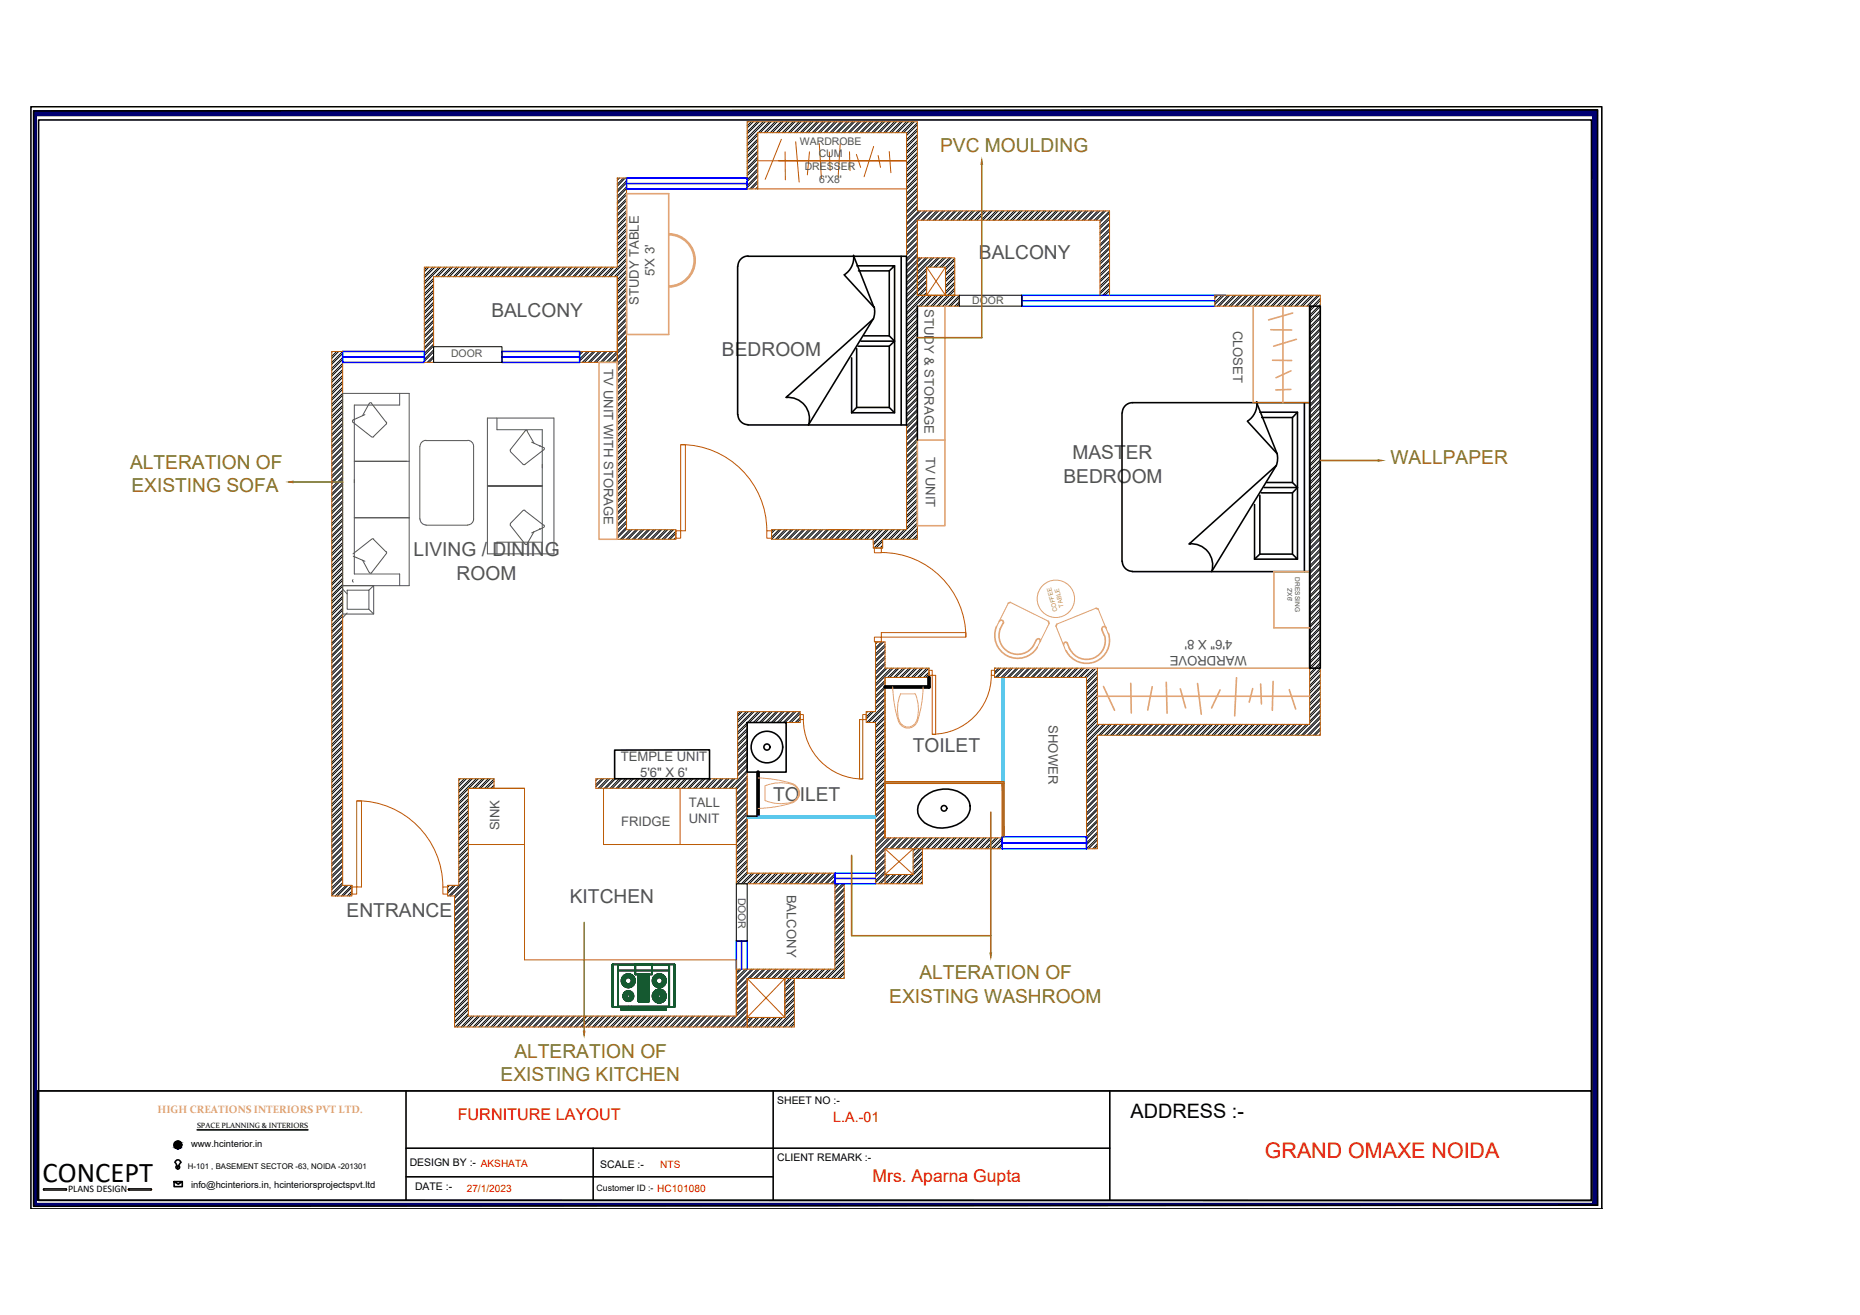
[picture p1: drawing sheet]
<svg xmlns="http://www.w3.org/2000/svg" width="297mm" height="210mm" viewBox="0 0 297 210" stroke-linecap="round" stroke-linejoin="round" font-family="sans-serif">
<defs><g id="words">
<text font-size="4.6" x="6.8" y="188.7">CONCEPT</text>
<text font-size="3.4" fill="#f00" x="202" y="184.8">GRAND OMAXE NOIDA</text>
<text font-size="3.2" x="180.5" y="178.5">ADDRESS :-</text>
<g font-size="3.1" fill="#837f0b">
<text x="150.1" y="24.2">PVC MOULDING</text>
<text x="20.8" y="74.9">ALTERATION OF</text>
<text x="222.1" y="74.1">WALLPAPER</text>
<text x="21" y="78.5">EXISTING SOFA</text>
<text x="142" y="160">EXISTING WASHROOM</text>
<text x="146.8" y="156.3">ALTERATION OF</text>
<text x="80" y="172.6">EXISTING KITCHEN</text>
<text x="82.2" y="168.9">ALTERATION OF</text>
</g>
<g font-size="3.1" fill="#535353">
<text x="156.3" y="41.3">BALCONY</text>
<text x="78.5" y="50.6">BALCONY</text>
<text x="115.3" y="56.8">BEDROOM</text>
<text x="169.8" y="77.1">BEDROOM</text>
<text x="171.3" y="73.3">MASTER</text>
<text x="66" y="88.8">LIVING / DINING</text>
<text x="72.9" y="92.5">ROOM</text>
<text x="145.8" y="120">TOILET</text>
<text x="123.5" y="127.9">TOILET</text>
<text x="55.4" y="146.4">ENTRANCE</text>
<text x="91" y="144.2">KITCHEN</text>
</g>
<text font-size="2.8" fill="#f00" x="139.3" y="188.7">Mrs. Aparna Gupta</text>
<text font-size="2.6" fill="#f00" x="73.1" y="178.7">FURNITURE LAYOUT</text>
<text font-size="2.3" fill="#f00" x="133.1" y="179.1">L.A.-01</text>
<g font-size="2.1" fill="#535353">
<text x="104.5" y="44.1" transform="rotate(-90 104.5 44.1)">5'X 3'</text>
<text x="102" y="48.7" transform="rotate(-90 102 48.7)">STUDY TABLE</text>
<text x="147.6" y="49.3" transform="rotate(90 147.6 49.3)">STUDY &amp; STORAGE</text>
<text x="196.9" y="52.8" transform="rotate(90 196.9 52.8)">CLOSET</text>
<text x="96.4" y="58.9" transform="rotate(90 96.4 58.9)">TV UNIT WITH STORAGE</text>
<text x="147.9" y="72.9" transform="rotate(90 147.9 72.9)">TV UNIT</text>
<text x="196.8" y="102.2" transform="rotate(-180 196.8 102.2)">4'6&quot; X 8'</text>
<text x="199.1" y="104.7" transform="rotate(-180 199.1 104.7)">WARDROVE</text>
<text x="167.5" y="115.8" transform="rotate(90 167.5 115.8)">SHOWER</text>
<text x="99.1" y="121.5">TEMPLE UNIT</text>
<text x="102.2" y="124">5'6&quot; X 6'</text>
<text x="99.2" y="131.8">FRIDGE</text>
<text x="110" y="128.8">TALL</text>
<text x="110" y="131.3">UNIT</text>
<text x="79.8" y="132.6" transform="rotate(-90 79.8 132.6)">SINK</text>
<text x="125.6" y="142.8" transform="rotate(90 125.6 142.8)">BALCONY</text>
</g>
<g font-size="1.7" fill="#535353">
<text x="127.7" y="23.1">WARDROBE</text>
<text x="128.5" y="27.1">DRESSER</text>
<text x="130.8" y="25.1">CUM</text>
<text x="130.8" y="29.1">6'X8'</text>
<text x="155.3" y="48.5">DOOR</text>
<text x="72" y="57">DOOR</text>
<text x="117.9" y="143.3" transform="rotate(90 117.9 143.3)">DOOR</text>
</g>
<text font-size="1.7" fill="#dda56e" x="25.2" y="177.6">HIGH CREATIONS INTERIORS PVT LTD.</text>
<g font-size="1.7">
<text x="124.1" y="176.2">SHEET NO :-</text>
<text x="124.1" y="185.4">CLIENT REMARK :-</text>
<text x="65.4" y="186.2">DESIGN BY :- AKSHATA</text>
<text x="66.3" y="189.9">DATE :-</text>
<text x="95.9" y="186.4">SCALE :-</text>
</g>
<text font-size="1.6" x="10.9" y="190.3">PLANS DESIGN</text>
<g font-size="1.6" fill="#f00">
<text x="74.5" y="190.2">27/1/2023</text>
<text x="105" y="190.3">HC101080</text>
<text x="105.4" y="186.5">NTS</text>
</g>
<g font-size="1.5">
<text x="30.5" y="183.1">www.hcinterior.in</text>
<text x="30.5" y="189.7">info@hcinteriors.in, hcinteriorsprojectspvt.ltd</text>
</g>
<text font-size="1.4" x="95.3" y="190">Customer ID :-</text>
<g font-size="1.2">
<text x="31.5" y="180">SPACE PLANNING &amp; INTERIORS</text>
<text x="30" y="186.6">H-101 , BASEMENT SECTOR -63, NOIDA -201301</text>
</g>
<g font-size="1" fill="#535353">
<text x="205.6" y="93.8" transform="rotate(90 205.6 93.8)">2'X6'</text>
<text x="206.8" y="92.2" transform="rotate(90 206.8 92.2)">DRESSING</text>
</g>
<g font-size="1" fill="#b8735c">
<text x="168.9" y="97.6" transform="rotate(-105 168.9 97.6)">COFFEE</text>
<text x="169.9" y="96.8" transform="rotate(-105 169.9 96.8)">TABLE</text>
</g>
</g></defs>
<!-- layer: slab -->
<g fill="none" stroke="#000" stroke-width=".16">
<path d="M119.3 19.4h.1M120 19.4l-.7 .7M120.3 19.4l-1 1M120.9 19.4l-1.6 1.7M121.2 19.4l-1.9 2M121.9 19.4l-2.6 2.6M122.2 19.4l-2.9 2.9M122.8 19.4l-1.7 1.8M123.1 19.4l-1.7 1.8M123.8 19.4l-1.8 1.8M124.1 19.4l-1.7 1.8M124.7 19.4l-1.7 1.8"/>
<path d="M125 19.4l-1.7 1.8M125.7 19.4l-1.7 1.8M126 19.4l-1.7 1.8M126.6 19.4l-1.7 1.8M126.9 19.4l-1.6 1.8M127.6 19.4l-1.7 1.8M127.9 19.4l-1.7 1.8M128.6 19.4l-1.8 1.8M128.8 19.4l-1.6 1.8M129.5 19.4l-1.7 1.8M129.8 19.4l-1.7 1.8M130.5 19.4l-1.8 1.8"/>
<path d="M130.8 19.4l-1.7 1.8M131.4 19.4l-1.7 1.8M131.7 19.4l-1.7 1.8M132.4 19.4l-1.8 1.8M132.7 19.4l-1.7 1.8M133.3 19.4l-1.7 1.8M133.6 19.4l-1.7 1.8M134.3 19.4l-1.8 1.8M134.6 19.4l-1.7 1.8M135.2 19.4l-1.7 1.8M135.5 19.4l-1.7 1.8M136.2 19.4l-1.8 1.8"/>
<path d="M136.5 19.4l-1.7 1.8M137.1 19.4l-1.7 1.8M137.4 19.4l-1.7 1.8M138.1 19.4l-1.8 1.8M138.4 19.4l-1.7 1.8M139 19.4l-1.7 1.8M139.3 19.4l-1.7 1.8M140 19.4l-1.8 1.8M140.3 19.4l-1.7 1.8M140.9 19.4l-1.7 1.8M141.3 19.4l-1.8 1.8M141.9 19.4l-1.7 1.8"/>
<path d="M142.2 19.4l-1.7 1.8M142.8 19.4l-1.7 1.8M143.2 19.4l-1.8 1.8M143.8 19.4l-1.7 1.8M144.1 19.4l-1.7 1.8M144.7 19.4l-1.7 1.8M145.1 19.4l-1.8 1.8M145.7 19.4l-1.7 1.8M146 19.4l-1.7 1.8M146.5 19.6l-1.7 1.7M146.5 19.9l-1.7 1.7M98.6 28.4v.1"/>
<path d="M98.9 28.4l-.3 .4M99.6 28.4l-1 1M99.9 28.4l-1.3 1.3M100.1 28.8l-1.5 1.6M100.1 29.8l-1.5 1.5M100.1 30.7l-1.5 1.6M100.1 31.7l-1.5 1.5M100.1 32.7l-1.5 1.5M100.1 33.6l-1.5 1.5M100.1 34.6l-1.5 1.5M100.1 35.5l-1.5 1.5M100.1 36.5l-1.5 1.5"/>
<path d="M100.1 37.4l-1.5 1.5M100.1 38.4l-1.5 1.5M100.1 39.3l-1.5 1.5M100.1 29.2l-1.5 1.5M100.1 30.1l-1.5 1.5M100.1 31.1l-1.5 1.5M100.1 32l-1.5 1.5M100.1 33l-1.5 1.5M100.1 33.9l-1.5 1.5M100.1 34.9l-1.5 1.5M100.1 35.8l-1.5 1.6M100.1 36.8l-1.5 1.5"/>
<path d="M100.1 37.7l-1.5 1.6M100.1 38.7l-1.5 1.5M100.1 39.6l-1.5 1.6M121 22.2l-1.7 1.7M121 26l-1.7 1.7M121 27.9l-1.7 1.7M121 29.8l-.3 .4M121 23.5l-1.7 1.7M121 25.4l-1.7 1.7M121 27.3l-1.7 1.7M121 29.2l-1 1M121 21.2l-1.7 1.8"/>
<path d="M121 23.1l-1.7 1.8M121 24.1l-1.7 1.7M121 25l-1.7 1.8M121 26.9l-1.7 1.8M121 28.8l-1.3 1.4M121 21.6l-1.7 1.7M121 22.5l-1.7 1.7M121 24.4l-1.7 1.7M121 26.3l-1.7 1.7M121 28.2l-1.7 1.7M121 30.1v.1M146.5 24.4l-1.7 1.7"/>
<path d="M146.5 26.3l-1.7 1.7M146.5 28.2l-1.7 1.7M146.5 32l-1.7 1.7M146.5 35.8l-1.7 1.7M146.5 39.6l-1.7 1.7M146.5 23.7l-1.7 1.8M146.5 25.6l-1.7 1.8M146.5 29.4l-1.7 1.8M146.5 31.3l-1.7 1.8M146.5 33.2l-1.7 1.8M146.5 37.1l-1.7 1.7M146.5 39l-1.7 1.7"/>
<path d="M146.5 20.5l-1.7 1.8M146.5 21.5l-1.7 1.7M146.5 22.5l-1.7 1.7M146.5 23.4l-1.7 1.7M146.5 25.3l-1.7 1.7M146.5 27.2l-1.7 1.7M146.5 29.1l-1.7 1.7M146.5 30.1l-1.7 1.7M146.5 31l-1.7 1.7M146.5 32.9l-1.7 1.7M146.5 36.8l-1.7 1.7M146.5 37.7l-1.7 1.7"/>
<path d="M146.5 38.7l-1.7 1.7M146.5 20.9l-1.7 1.7M146.5 21.8l-1.7 1.8M146.5 22.8l-1.7 1.7M146.5 24.7l-1.7 1.7M146.5 26.6l-1.7 1.7M146.5 27.5l-1.7 1.8M146.5 28.5l-1.7 1.7M146.5 30.4l-1.7 1.7M146.5 32.3l-1.7 1.7M146.5 36.1l-1.7 1.7M146.5 38l-1.7 1.7"/>
<path d="M146.5 39.9l-1.7 1.8M146.7 33.7l-1.9 1.9M147 33.7l-2.2 2.2M147.6 33.7l-2.8 2.8M148 33.7l-3.2 3.2M148.6 33.7l-1.5 1.5M148.9 33.7l-1.5 1.5M149.5 33.7l-1.4 1.5M149.9 33.7l-1.5 1.5M150.5 33.7l-1.5 1.5M150.8 33.7l-1.5 1.5M151.5 33.7l-1.5 1.5"/>
<path d="M151.8 33.7l-1.5 1.5M152.4 33.7l-1.5 1.5M152.7 33.7l-1.5 1.5M153.4 33.7l-1.5 1.5M153.7 33.7l-1.5 1.5M154.3 33.7l-1.4 1.5M154.6 33.7l-1.5 1.5M155.3 33.7l-1.5 1.5M155.6 33.7l-1.5 1.5M156.2 33.7l-1.4 1.5M156.5 33.7l-1.4 1.5M157.2 33.7l-1.5 1.5"/>
<path d="M157.5 33.7l-1.5 1.5M158.1 33.7l-1.4 1.5M158.4 33.7l-1.4 1.5M159.1 33.7l-1.5 1.5M159.4 33.7l-1.5 1.5M160 33.7l-1.4 1.5M160.3 33.7l-1.4 1.5M161 33.7l-1.5 1.5M161.3 33.7l-1.5 1.5M162 33.7l-1.5 1.5M162.3 33.7l-1.5 1.5M162.9 33.7l-1.5 1.5"/>
<path d="M163.2 33.7l-1.5 1.5M163.9 33.7l-1.5 1.5M164.2 33.7l-1.5 1.5M164.8 33.7l-1.5 1.5M165.1 33.7l-1.5 1.5M165.8 33.7l-1.5 1.5M166.1 33.7l-1.5 1.5M166.7 33.7l-1.5 1.5M167 33.7l-1.4 1.5M167.7 33.7l-1.5 1.5M168 33.7l-1.5 1.5M168.6 33.7l-1.5 1.5"/>
<path d="M168.9 33.7l-1.4 1.5M169.6 33.7l-1.5 1.5M169.9 33.7l-1.5 1.5M170.5 33.7l-1.5 1.5M170.8 33.7l-1.4 1.5M171.5 33.7l-1.5 1.5M171.8 33.7l-1.5 1.5M172.5 33.7l-1.6 1.5M172.7 33.7l-1.4 1.5M173.4 33.7l-1.5 1.5M173.7 33.7l-1.5 1.5M174.4 33.7l-1.6 1.5"/>
<path d="M174.7 33.7l-1.5 1.5M175.3 33.7l-1.5 1.5M175.6 33.7l-1.5 1.5M176.3 33.7l-1.6 1.5M176.6 33.7l-1.5 1.5M177.2 34l-1.5 1.5M177.2 37.8l-1.5 1.5M177.2 39.7l-1.5 1.5M177.2 33.7l-1.5 1.5M177.2 34.6l-1.5 1.5M177.2 35.6l-1.5 1.5M177.2 36.5l-1.5 1.5"/>
<path d="M177.2 37.5l-1.5 1.5M177.2 38.5l-1.5 1.4M177.2 39.4l-1.5 1.5M177.2 35l-1.5 1.5M177.2 35.9l-1.5 1.5M177.2 36.9l-1.5 1.5M177.2 38.8l-1.5 1.5M53.1 56.1l-.1 .1M53.7 56.1l-.7 .8M54.1 56.1l-1.1 1.1M54.7 56.1l-1.7 1.7M54.7 57.1l-1.7 1.7"/>
<path d="M54.7 58l-1.7 1.7M54.7 59l-1.7 1.7M54.7 59.9l-1.7 1.8M54.7 56.4l-1.7 1.7M54.7 57.4l-1.7 1.7M54.7 58.3l-1.7 1.7M54.7 59.3l-1.7 1.7M68.2 42.6l-.4 .5M68.5 42.6l-.7 .8M69.1 42.6l-1.3 1.4M69.2 44.4l-1.4 1.5M69.2 45.4l-1.4 1.5"/>
<path d="M69.2 46.3l-1.4 1.6M69.2 47.3l-1.4 1.5M69.2 48.2l-1.4 1.6M69.2 49.2l-1.4 1.5M69.2 50.1l-1.4 1.6M69.2 51.1l-1.4 1.5M69.2 52l-1.4 1.6M69.2 53l-1.4 1.5M69.2 53.9l-1.4 1.6M69.2 54.9l-1.4 1.5M69.2 55.2l-1.4 1.5M69.2 55.9l-1.4 1.5"/>
<path d="M69.2 56.8l-1 1M69.2 57.8h.1M69.2 44.8l-1.4 1.4M69.2 45.7l-1.4 1.5M69.2 46.7l-1.4 1.4M69.2 47.6l-1.4 1.5M69.2 48.6l-1.4 1.5M69.2 49.5l-1.4 1.5M69.2 50.5l-1.4 1.5M69.2 51.4l-1.4 1.5M69.2 52.4l-1.4 1.5M69.2 53.3l-1.4 1.5"/>
<path d="M69.2 54.3l-1.4 1.5M69.2 56.2l-1.4 1.5M69.2 57.1l-.7 .7M69.5 42.6l-1.7 1.7M70.1 42.6l-2.3 2.4M70.4 42.6l-2.6 2.7M71 42.6l-1.5 1.6M71.4 42.6l-1.5 1.6M72 42.6l-1.5 1.6M72.3 42.6l-1.5 1.6M72.9 42.6l-1.5 1.6M73.3 42.6l-1.5 1.6"/>
<path d="M73.9 42.6l-1.5 1.6M74.2 42.6l-1.5 1.6M74.8 42.6l-1.5 1.6M75.2 42.6l-1.5 1.6M75.8 42.6l-1.5 1.6M76.1 42.6l-1.5 1.6M76.7 42.6l-1.4 1.6M77.1 42.6l-1.5 1.6M77.7 42.6l-1.5 1.6M78 42.6l-1.5 1.6M78.6 42.6l-1.4 1.6M79 42.6l-1.5 1.6"/>
<path d="M79.6 42.6l-1.5 1.6M79.9 42.6l-1.5 1.6M80.5 42.6l-1.4 1.6M80.9 42.6l-1.5 1.6M81.5 42.6l-1.5 1.6M81.8 42.6l-1.5 1.6M82.5 42.6l-1.5 1.6M82.8 42.6l-1.5 1.6M83.4 42.6l-1.5 1.6M83.7 42.6l-1.5 1.6M84.4 42.6l-1.5 1.6M84.7 42.6l-1.5 1.6"/>
<path d="M85.3 42.6l-1.5 1.6M85.6 42.6l-1.5 1.6M86.3 42.6l-1.5 1.6M86.6 42.6l-1.5 1.6M87.2 42.6l-1.4 1.6M87.5 42.6l-1.5 1.6M88.2 42.6l-1.5 1.6M88.5 42.6l-1.5 1.6M89.1 42.6l-1.4 1.6M89.4 42.6l-1.4 1.6M90.1 42.6l-1.5 1.6M90.4 42.6l-1.5 1.6"/>
<path d="M91 42.6l-1.4 1.6M91.3 42.6l-1.4 1.6M92 42.6l-1.5 1.6M92.3 42.6l-1.5 1.6M92.8 56.1l-.2 .3M92.9 42.6l-1.4 1.6M93.1 56.1l-.5 .6M93.2 42.6l-1.4 1.6M93.8 56.1l-1.2 1.2M93.9 42.6l-1.5 1.6M94.1 56.1l-1.5 1.5M94.2 42.6l-1.5 1.6"/>
<path d="M94.7 56.1l-1.7 1.7M94.9 42.6l-1.5 1.6M95 56.1l-1.7 1.7M95.2 42.6l-1.5 1.6M95.7 56.1l-1.7 1.7M95.8 42.6l-1.5 1.6M96 56.1l-1.7 1.7M96.1 42.6l-1.5 1.6M96.6 56.1l-1.7 1.7M96.8 42.6l-1.5 1.6M96.9 56.1l-1.7 1.7M97.1 42.6l-1.5 1.6"/>
<path d="M97.6 56.1l-1.7 1.7M97.7 42.6l-1.5 1.6M97.9 56.1l-1.7 1.7M98 42.6l-1.5 1.6M98.5 56.1l-1.7 1.7M100.1 55.5l-2.3 2.3M100.1 54.9l-3 2.9M100.1 55.9l-2 1.9M100.1 40.3l-1.5 1.5M100.1 41.2l-2.9 3M100.1 42.2l-2 2M100.1 43.2l-1.5 1.4"/>
<path d="M100.1 44.1l-1.5 1.5M100.1 45.1l-1.5 1.4M100.1 46l-1.5 1.5M100.1 47l-1.5 1.4M100.1 47.9l-1.5 1.5M100.1 48.9l-1.5 1.4M100.1 49.8l-1.5 1.5M100.1 50.8l-1.5 1.5M100.1 51.7l-1.5 1.5M100.1 52.7l-1.5 1.5M100.1 53.6l-1.5 1.5M100.1 54.6l-1.5 1.5"/>
<path d="M100.1 56.5l-1.5 1.5M100.1 57.4l-1.5 1.5M100.1 58.4l-1.5 1.5M100.1 59.3l-1.5 1.5M100.1 40.6l-1.5 1.5M100.1 41.5l-2.6 2.7M100.1 42.5l-1.6 1.7M100.1 43.4l-1.5 1.6M100.1 44.4l-1.5 1.5M100.1 45.4l-1.5 1.5M100.1 46.3l-1.5 1.5M100.1 47.3l-1.5 1.5"/>
<path d="M100.1 48.2l-1.5 1.5M100.1 49.2l-1.5 1.5M100.1 50.1l-1.5 1.5M100.1 51.1l-1.5 1.5M100.1 52l-1.5 1.5M100.1 53l-1.5 1.5M100.1 53.9l-1.5 1.5M100.1 56.8l-1.5 1.5M100.1 57.8l-1.5 1.4M100.1 58.7l-1.5 1.5M100.1 59.7l-1.5 1.4M146.5 52.9l-1.7 1.8"/>
<path d="M146.5 54.8l-1.7 1.8M146.5 57.7l-1.7 1.8M146.5 40.9l-1.7 1.7M146.5 50.4l-1.7 1.7M146.5 52.3l-1.7 1.7M146.5 58l-1.7 1.7M146.5 59.9l-1.7 1.8M146.5 40.6l-1.7 1.7M146.5 49.1l-1.7 1.8M146.5 50.1l-1.7 1.7M146.5 51l-1.7 1.8M146.5 52l-1.7 1.7"/>
<path d="M146.5 53.9l-1.7 1.7M146.5 55.8l-1.7 1.7M146.5 56.7l-1.7 1.8M146.5 58.6l-1.7 1.8M146.5 59.6l-1.7 1.8M146.5 49.5l-1.7 1.7M146.5 51.4l-1.7 1.7M146.5 53.3l-1.7 1.7M146.5 54.2l-1.7 1.7M146.5 55.2l-1.7 1.7M146.5 56.1l-1.7 1.7M146.5 57.1l-1.7 1.7"/>
<path d="M146.5 59l-1.7 1.7M146.8 41.2l-2 2M147.2 41.2l-2.4 2.4M147.8 41.2l-3 3M148 45.7l-3.2 3.3M148 43.2l-3.2 3.2M148 45.1l-3.2 3.2M148 42.9l-3.2 3.2M148 43.8l-3.2 3.2M148 44.8l-3.2 3.2M148 46.7l-3.2 3.2M148 44.2l-3.2 3.2"/>
<path d="M148 46.1l-3.2 3.2M148 47l-3.2 3.2M148.1 41.2l-3.3 3.3M148.5 47.1l-1.7 1.8M148.7 41.2l-3.9 3.9M148.8 47.1l-1.7 1.8M149.1 41.2l-4.3 4.3M149.4 47.1l-1.7 1.8M149.7 41.2l-1.5 1.4M149.8 47.1l-1.8 1.8M150 41.2l-1.5 1.4M150.4 47.1l-1.7 1.8"/>
<path d="M150.7 41.2l-1.5 1.4M150.7 47.1l-1.7 1.8M151 41.2l-1.5 1.4M151.6 41.2l-1.5 1.4M151.9 41.2l-1.5 1.4M152.5 41.2l-1.5 1.5M152.5 46l-2.9 2.9M152.5 46.3l-2.6 2.6M152.5 43.2l-1.5 1.4M152.5 45.1l-1.5 1.4M152.5 47l-1.9 1.9M152.5 42.5l-1.5 1.5"/>
<path d="M152.5 44.4l-1.5 1.5M152.5 42.2l-1.5 1.5M152.5 44.1l-1.5 1.5M152.5 41.5l-1.5 1.6M152.5 43.4l-1.5 1.6M152.5 45.4l-1.5 1.5M152.6 47.1l-1.7 1.8M153.2 48.1l-.7 .8M153.2 47.2l-1.7 1.7M153.2 47.5l-1.4 1.4M153.2 48.4l-.4 .5M177.2 40.4l-1.5 1.4"/>
<path d="M177.2 41.3l-1.5 1.5M177.2 42.3l-1.5 1.4M177.2 43.2l-1.5 1.5M177.2 44.2l-1.5 1.4M177.2 45.1l-1.5 1.5M177.2 46.1l-1.1 1M177.2 47l-.1 .1M177.2 40.7l-1.5 1.5M177.2 41.6l-1.5 1.5M177.2 42.6l-1.5 1.5M177.2 43.5l-1.5 1.5M177.2 44.5l-1.5 1.5"/>
<path d="M177.2 45.4l-1.5 1.5M177.2 46.4l-.8 .7M194.2 47.1l-.2 .2M194.5 47.1l-.5 .5M195.1 47.1l-1.1 1.2M195.5 47.1l-1.5 1.5M196.1 47.1l-1.7 1.8M196.4 47.1l-1.7 1.8M197 47.1l-1.6 1.8M197.4 47.1l-1.7 1.8M198 47.1l-1.7 1.8M198.4 47.1l-1.8 1.8"/>
<path d="M199 47.1l-1.7 1.8M199.3 47.1l-1.7 1.8M199.9 47.1l-1.7 1.8M200.3 47.1l-1.8 1.8M200.9 47.1l-1.7 1.8M201.2 47.1l-1.7 1.8M201.8 47.1l-1.7 1.8M202.2 47.1l-1.8 1.8M202.8 47.1l-1.7 1.8M203.1 47.1l-1.7 1.8M203.7 47.1l-1.7 1.8M204.1 47.1l-1.8 1.8"/>
<path d="M204.7 47.1l-1.7 1.8M205 47.1l-1.7 1.8M205.6 47.1l-1.7 1.8M206 47.1l-1.8 1.8M206.6 47.1l-1.7 1.8M206.9 47.1l-1.7 1.8M207.5 47.1l-1.7 1.8M207.9 47.1l-1.8 1.8M208.5 47.1l-1.7 1.8M208.8 47.1l-1.7 1.8M209.5 47.1l-1.8 1.8M209.8 47.1l-1.7 1.8"/>
<path d="M210.4 47.1l-1.7 1.8M210.7 47.1l-1.7 1.8M210.8 47.6l-1.6 1.8M210.8 48.6l-1.6 1.7M210.8 49.5l-1.6 1.8M210.8 50.5l-1.6 1.7M210.8 51.4l-1.6 1.8M210.8 52.4l-1.6 1.7M210.8 53.4l-1.6 1.7M210.8 54.3l-1.6 1.7M210.8 55.3l-1.6 1.7M210.8 56.2l-1.6 1.7"/>
<path d="M210.8 57.2l-1.6 1.7M210.8 58.1l-1.6 1.7M210.8 59.1l-1.6 1.7M210.8 48l-1.6 1.7M210.8 48.9l-1.6 1.7M210.8 49.9l-1.6 1.7M210.8 50.8l-1.6 1.7M210.8 51.8l-1.6 1.7M210.8 52.7l-1.6 1.8M210.8 53.7l-1.6 1.7M210.8 54.6l-1.6 1.8M210.8 55.6l-1.6 1.7"/>
<path d="M210.8 56.5l-1.6 1.8M210.8 57.5l-1.6 1.7M210.8 58.4l-1.6 1.8M210.8 59.4l-1.6 1.7M54.7 60.9l-1.7 1.7M54.7 61.8l-1.7 1.8M54.7 62.8l-1.7 1.7M54.7 63.7l-1.7 1.8M54.7 64.7l-1.7 1.7M54.7 65.6l-1.7 1.8M54.7 66.6l-1.7 1.7M54.7 67.5l-1.7 1.8"/>
<path d="M54.7 68.5l-1.7 1.7M54.7 69.4l-1.7 1.8M54.7 70.4l-1.7 1.7M54.7 71.3l-1.7 1.8M54.7 72.3l-1.7 1.7M54.7 73.3l-1.7 1.7M54.7 74.2l-1.7 1.7M54.7 75.2l-1.7 1.7M54.7 76.1l-1.7 1.7M54.7 77.1l-1.7 1.7M54.7 78l-1.7 1.7M54.7 79l-1.7 1.7"/>
<path d="M54.7 79.9l-1.7 1.7M54.7 60.3l-1.7 1.6M54.7 61.2l-1.7 1.7M54.7 62.2l-1.7 1.7M54.7 63.1l-1.7 1.7M54.7 64.1l-1.7 1.7M54.7 65l-1.7 1.7M54.7 66l-1.7 1.7M54.7 66.9l-1.7 1.7M54.7 67.9l-1.7 1.7M54.7 68.8l-1.7 1.7M54.7 69.8l-1.7 1.7"/>
<path d="M54.7 70.7l-1.7 1.7M54.7 71.7l-1.7 1.7M54.7 72.6l-1.7 1.8M54.7 73.6l-1.7 1.7M54.7 74.5l-1.7 1.8M54.7 75.5l-1.7 1.7M54.7 76.4l-1.7 1.8M54.7 77.4l-1.7 1.7M54.7 78.3l-1.7 1.8M54.7 79.3l-1.7 1.7M100.1 60.3l-1.5 1.5M100.1 61.2l-1.5 1.6"/>
<path d="M100.1 62.2l-1.5 1.5M100.1 63.1l-1.5 1.6M100.1 64.1l-1.5 1.5M100.1 65l-1.5 1.6M100.1 66l-1.5 1.5M100.1 66.9l-1.5 1.6M100.1 67.9l-1.5 1.5M100.1 68.8l-1.5 1.6M100.1 69.8l-1.5 1.5M100.1 70.8l-1.5 1.5M100.1 71.7l-1.5 1.5M100.1 72.7l-1.5 1.5"/>
<path d="M100.1 73.6l-1.5 1.5M100.1 74.6l-1.5 1.5M100.1 75.5l-1.5 1.5M100.1 76.5l-1.5 1.5M100.1 77.4l-1.5 1.5M100.1 78.4l-1.5 1.5M100.1 79.3l-1.5 1.5M100.1 60.6l-1.5 1.5M100.1 61.6l-1.5 1.4M100.1 62.5l-1.5 1.5M100.1 63.5l-1.5 1.5M100.1 64.4l-1.5 1.5"/>
<path d="M100.1 65.4l-1.5 1.5M100.1 66.3l-1.5 1.5M100.1 67.3l-1.5 1.5M100.1 68.2l-1.5 1.5M100.1 69.2l-1.5 1.5M100.1 70.2l-1.5 1.4M100.1 71.1l-1.5 1.5M100.1 72.1l-1.5 1.4M100.1 73l-1.5 1.5M100.1 74l-1.5 1.5M100.1 74.9l-1.5 1.5M100.1 75.9l-1.5 1.5"/>
<path d="M100.1 76.8l-1.5 1.5M100.1 77.8l-1.5 1.5M100.1 78.7l-1.5 1.5M100.1 79.7l-1.5 1.5M146.5 60.6l-1.7 1.7M146.5 62.5l-1.7 1.7M146.5 68.2l-1.7 1.7M146.5 70.1l-1.7 1.7M146.5 65.6l-1.7 1.8M146.5 67.5l-1.7 1.8M146.5 61.5l-1.7 1.8M146.5 63.4l-1.7 1.8"/>
<path d="M146.5 64.4l-1.7 1.7M146.5 65.3l-1.7 1.8M146.5 66.3l-1.7 1.7M146.5 67.2l-1.7 1.8M146.5 69.1l-1.7 1.8M146.5 71l-1.7 1.8M146.5 72l-1.7 1.7M146.5 73l-1.7 1.7M146.5 73.9l-1.7 1.7M146.5 74.9l-1.7 1.7M146.5 75.8l-1.7 1.7M146.5 76.8l-1.7 1.7"/>
<path d="M146.5 77.7l-1.7 1.7M146.5 78.7l-1.7 1.7M146.5 79.6l-1.7 1.7M146.5 60.9l-1.7 1.7M146.5 61.8l-1.7 1.8M146.5 62.8l-1.7 1.7M146.5 63.7l-1.7 1.8M146.5 64.7l-1.7 1.7M146.5 66.6l-1.7 1.7M146.5 68.5l-1.7 1.7M146.5 69.4l-1.7 1.8M146.5 70.4l-1.7 1.8"/>
<path d="M146.5 71.3l-1.7 1.8M146.5 72.3l-1.7 1.8M146.5 73.3l-1.7 1.7M146.5 74.2l-1.7 1.8M146.5 75.2l-1.7 1.7M146.5 76.1l-1.7 1.8M146.5 77.1l-1.7 1.7M146.5 78l-1.7 1.8M146.5 79l-1.7 1.7M146.5 79.9l-1.7 1.8M210.8 60l-1.6 1.7M210.8 61l-1.6 1.7"/>
<path d="M210.8 61.9l-1.6 1.7M210.8 62.9l-1.6 1.7M210.8 63.9l-1.6 1.6M210.8 64.8l-1.6 1.7M210.8 65.8l-1.6 1.7M210.8 66.7l-1.6 1.7M210.8 67.7l-1.6 1.7M210.8 68.6l-1.6 1.7M210.8 69.6l-1.6 1.7M210.8 70.5l-1.6 1.7M210.8 71.5l-1.6 1.7M210.8 72.4l-1.6 1.7"/>
<path d="M210.8 73.4l-1.6 1.7M210.8 74.3l-1.6 1.7M210.8 75.3l-1.6 1.7M210.8 76.2l-1.6 1.7M210.8 77.2l-1.6 1.7M210.8 78.1l-1.6 1.8M210.8 79.1l-1.6 1.7M210.8 60.3l-1.6 1.8M210.8 61.3l-1.6 1.7M210.8 62.2l-1.6 1.8M210.8 63.2l-1.6 1.7M210.8 64.1l-1.6 1.8"/>
<path d="M210.8 65.1l-1.6 1.7M210.8 66.1l-1.6 1.7M210.8 67l-1.6 1.7M210.8 68l-1.6 1.7M210.8 68.9l-1.6 1.7M210.8 69.9l-1.6 1.7M210.8 70.8l-1.6 1.7M210.8 71.8l-1.6 1.7M210.8 72.7l-1.6 1.7M210.8 73.7l-1.6 1.7M210.8 74.6l-1.6 1.7M210.8 75.6l-1.6 1.7"/>
<path d="M210.8 76.6l-1.6 1.6M210.8 77.5l-1.6 1.7M210.8 78.5l-1.6 1.7M210.8 79.4l-1.6 1.7M54.7 80.9l-1.7 1.7M54.7 81.8l-1.7 1.7M54.7 82.8l-1.7 1.7M54.7 83.7l-1.7 1.8M54.7 84.7l-1.7 1.7M54.7 85.7l-1.7 1.7M54.7 86.6l-1.7 1.7M54.7 87.6l-1.7 1.7"/>
<path d="M54.7 88.5l-1.7 1.7M54.7 89.5l-1.7 1.7M54.7 90.4l-1.7 1.7M54.7 91.4l-1.7 1.7M54.7 92.3l-1.7 1.7M54.7 93.3l-1.7 1.7M54.7 94.2l-1.7 1.7M54.7 95.2l-1.7 1.7M54.7 96.1l-1.7 1.7M54.7 97.1l-1.7 1.7M54.7 98l-1.7 1.8M54.7 99l-1.7 1.7"/>
<path d="M54.7 99.9l-1.7 1.8M54.7 80.2l-1.7 1.8M54.7 81.2l-1.7 1.7M54.7 82.1l-1.7 1.8M54.7 83.1l-1.7 1.7M54.7 84l-1.7 1.8M54.7 85l-1.7 1.8M54.7 86l-1.7 1.7M54.7 86.9l-1.7 1.8M54.7 87.9l-1.7 1.7M54.7 88.8l-1.7 1.8M54.7 89.8l-1.7 1.7"/>
<path d="M54.7 90.7l-1.7 1.8M54.7 91.7l-1.7 1.7M54.7 92.6l-1.7 1.8M54.7 93.6l-1.7 1.7M54.7 94.5l-1.7 1.8M54.7 95.5l-1.7 1.7M54.7 96.4l-1.7 1.8M54.7 97.4l-1.7 1.7M54.7 98.4l-1.7 1.7M54.7 99.3l-1.7 1.7M100.1 80.3l-1.5 1.5M100.1 81.3l-1.5 1.4"/>
<path d="M100.1 82.2l-1.5 1.5M100.1 83.2l-1.5 1.4M100.1 84.1l-1.5 1.5M100.1 80.6l-1.5 1.5M100.1 81.6l-1.5 1.5M100.1 82.5l-1.5 1.5M100.1 83.5l-1.5 1.5M100.1 84.4l-1.5 1.5M100.6 84.6l-1.5 1.5M100.9 84.6l-1.5 1.5M101.5 84.6l-1.5 1.5M101.8 84.6l-1.4 1.5"/>
<path d="M102.5 84.6l-1.5 1.5M102.8 84.6l-1.5 1.5M103.4 84.6l-1.5 1.5M103.7 84.6l-1.4 1.5M104.4 84.6l-1.5 1.5M104.7 84.6l-1.5 1.5M105.4 84.6l-1.6 1.5M105.6 84.6l-1.4 1.5M106.3 84.6l-1.5 1.5M106.6 84.6l-1.5 1.5M107.3 84.6l-1.6 1.5M107.6 84.6l-1.5 1.5"/>
<path d="M107.9 84.8l-1.2 1.3M107.9 85.8l-.3 .3M107.9 85.1l-.9 1M123.4 84.6l-.2 .2M123.8 84.6l-.6 .5M124.4 84.6l-1.2 1.1M124.7 84.6l-1.5 1.5M125.3 84.6l-1.4 1.5M125.7 84.6l-1.6 1.5M126.3 84.6l-1.5 1.5M126.6 84.6l-1.5 1.5M127.2 84.6l-1.4 1.5"/>
<path d="M127.6 84.6l-1.5 1.5M128.2 84.6l-1.5 1.5M128.5 84.6l-1.5 1.5M129.1 84.6l-1.4 1.5M129.5 84.6l-1.5 1.5M130.1 84.6l-1.5 1.5M130.4 84.6l-1.5 1.5M131 84.6l-1.4 1.5M131.4 84.6l-1.5 1.5M132 84.6l-1.5 1.5M132.3 84.6l-1.5 1.5M133 84.6l-1.5 1.5"/>
<path d="M133.3 84.6l-1.5 1.5M133.9 84.6l-1.5 1.5M134.2 84.6l-1.5 1.5M134.9 84.6l-1.5 1.5M135.2 84.6l-1.5 1.5M135.8 84.6l-1.5 1.5M136.1 84.6l-1.5 1.5M136.8 84.6l-1.5 1.5M137.1 84.6l-1.5 1.5M137.7 84.6l-1.5 1.5M138 84.6l-1.4 1.5M138.7 84.6l-1.5 1.5"/>
<path d="M139 84.6l-1.5 1.5M139.6 84.6l-1.5 1.5M139.9 84.6l-1.4 1.5M140.6 84.6l-1.5 1.5M140.9 84.6l-1.5 1.5M141 87.1l-.5 .4M141 86.4l-1.1 1.1M141 86.1l-1.4 1.4M141 87.4l-.2 .1M141.5 84.6l-2 2.1M141.8 84.6l-2.3 2.4M142.5 84.6l-1.5 1.5"/>
<path d="M142.8 84.6l-1.5 1.5M143.5 84.6l-1.6 1.5M143.7 84.6l-1.4 1.5M144.4 84.6l-1.5 1.5M144.7 84.6l-1.5 1.5M146.5 80.6l-1.7 1.7M146.5 81.5l-1.7 1.7M146.5 82.5l-1.7 1.7M146.5 83.5l-2.7 2.6M146.5 84.4l-1.7 1.7M146.5 85.4l-.8 .7M146.5 80.9l-1.7 1.7"/>
<path d="M146.5 81.8l-1.7 1.8M146.5 82.8l-1.7 1.7M146.5 83.7l-2.3 2.4M146.5 84.7l-1.4 1.4M146.5 85.7l-.4 .4M210.8 80l-1.6 1.8M210.8 81l-1.6 1.7M210.8 81.9l-1.6 1.8M210.8 82.9l-1.6 1.7M210.8 83.8l-1.6 1.8M210.8 84.8l-1.6 1.7M210.8 85.7l-1.6 1.8"/>
<path d="M210.8 86.7l-1.6 1.7M210.8 87.6l-1.6 1.8M210.8 88.6l-1.6 1.7M210.8 89.5l-1.6 1.8M210.8 88.9l-1.6 1.7M210.8 90.5l-1.6 1.7M210.8 91.5l-1.6 1.7M210.8 92.4l-1.6 1.7M210.8 93.4l-1.6 1.7M210.8 94.3l-1.6 1.7M210.8 95.3l-1.6 1.7M210.8 96.2l-1.6 1.8"/>
<path d="M210.8 97.2l-1.6 1.7M210.8 98.1l-1.6 1.8M210.8 99.1l-1.6 1.7M210.8 80.4l-1.6 1.7M210.8 81.3l-1.6 1.7M210.8 82.3l-1.6 1.7M210.8 83.2l-1.6 1.7M210.8 84.2l-1.6 1.7M210.8 85.1l-1.6 1.7M210.8 86.1l-1.6 1.7M210.8 87l-1.6 1.7M210.8 88l-1.6 1.7"/>
<path d="M210.8 89.9l-1.6 1.7M210.8 90.8l-1.6 1.8M210.8 91.8l-1.6 1.7M210.8 92.7l-1.6 1.8M210.8 93.7l-1.6 1.7M210.8 94.6l-1.6 1.8M210.8 95.6l-1.6 1.7M210.8 96.5l-1.6 1.8M210.8 97.5l-1.6 1.7M210.8 98.4l-1.6 1.8M210.8 99.4l-1.6 1.7M54.7 100.9l-1.7 1.7"/>
<path d="M54.7 101.8l-1.7 1.8M54.7 102.8l-1.7 1.7M54.7 103.7l-1.7 1.8M54.7 104.7l-1.7 1.7M54.7 105.6l-1.7 1.8M54.7 106.6l-1.7 1.7M54.7 107.5l-1.7 1.8M54.7 108.5l-1.7 1.8M54.7 109.4l-1.7 1.8M54.7 110.4l-1.7 1.8M54.7 111.4l-1.7 1.7M54.7 112.3l-1.7 1.8"/>
<path d="M54.7 113.3l-1.7 1.7M54.7 114.2l-1.7 1.8M54.7 115.2l-1.7 1.7M54.7 116.1l-1.7 1.8M54.7 117.1l-1.7 1.7M54.7 118l-1.7 1.8M54.7 119l-1.7 1.7M54.7 119.9l-1.7 1.8M54.7 100.3l-1.7 1.7M54.7 101.2l-1.7 1.7M54.7 102.2l-1.7 1.7M54.7 103.1l-1.7 1.7"/>
<path d="M54.7 104.1l-1.7 1.7M54.7 105l-1.7 1.7M54.7 106l-1.7 1.7M54.7 106.9l-1.7 1.7M54.7 107.9l-1.7 1.7M54.7 108.8l-1.7 1.7M54.7 109.8l-1.7 1.7M54.7 110.7l-1.7 1.8M54.7 111.7l-1.7 1.7M54.7 112.6l-1.7 1.8M54.7 113.6l-1.7 1.7M54.7 114.5l-1.7 1.8"/>
<path d="M54.7 115.5l-1.7 1.7M54.7 116.4l-1.7 1.8M54.7 117.4l-1.7 1.7M54.7 118.4l-1.7 1.7M54.7 119.3l-1.7 1.7M118.2 113.6l-.4 .4M118.5 113.6l-.7 .7M119.2 113.6l-1.4 1.3M119.3 115.4l-1.5 1.5M119.3 116.3l-1.5 1.5M119.3 117.3l-1.5 1.5M119.3 118.2l-1.5 1.5"/>
<path d="M119.3 119.2l-1.5 1.5M119.3 115.7l-1.5 1.5M119.3 116.6l-1.5 1.5M119.3 117.6l-1.5 1.5M119.3 118.5l-1.5 1.5M119.3 119.5l-1.5 1.5M119.5 113.6l-1.7 1.7M120.1 113.6l-2.3 2.3M120.4 113.6l-2.6 2.6M121.1 113.6l-1.7 1.7M121.4 113.6l-1.7 1.7M122 113.6l-1.7 1.7"/>
<path d="M122.3 113.6l-1.7 1.7M123 113.6l-1.7 1.7M123.3 113.6l-1.7 1.7M123.9 113.6l-1.7 1.7M124.2 113.6l-1.7 1.7M124.9 113.6l-1.7 1.7M125.2 113.6l-1.7 1.7M125.8 113.6l-1.7 1.7M126.1 113.6l-1.7 1.7M126.8 113.6l-1.7 1.7M127.1 113.6l-1.7 1.7M127.7 113.6l-1.7 1.7"/>
<path d="M127.8 114.5l-.8 .8M127.8 113.9l-1.4 1.4M127.8 114.9l-.5 .4M138.5 113.6l-.2 .2M139.2 113.6l-.9 .8M139.5 113.6l-1.2 1.2M139.8 102.5h.1M140.2 102.5l-.4 .3M140.8 102.5l-1 .9M141.1 102.5l-1.3 1.2M141.3 105.8l-1.5 1.4M141.3 108.6l-1.5 1.5"/>
<path d="M141.3 109.6l-1.5 1.5M141.3 110.5l-1.5 1.5M141.3 111.5l-1.5 1.5M141.3 112.4l-2.9 2.9M141.3 113.4l-2 1.9M141.3 114.3l-1.5 1.5M141.3 115.3l-1.5 1.5M141.3 116.2l-1.5 1.5M141.3 117.2l-1.5 1.5M141.3 118.1l-1.5 1.5M141.3 119.1l-1.5 1.5M141.3 106.1l-1.5 1.5"/>
<path d="M141.3 108.9l-1.5 1.5M141.3 109.9l-1.5 1.5M141.3 110.8l-1.5 1.5M141.3 111.8l-1.5 1.5M141.3 112.7l-2.6 2.6M141.3 113.7l-1.6 1.6M141.3 114.7l-1.5 1.4M141.3 115.6l-1.5 1.5M141.3 116.6l-1.5 1.4M141.3 117.5l-1.5 1.5M141.3 118.5l-1.5 1.4M141.3 119.4l-1.5 1.5"/>
<path d="M141.3 102.9l-1.5 1.5M141.3 103.9l-1.5 1.4M141.3 104.8l-1.5 1.5M141.3 103.2l-1.5 1.5M141.3 104.2l-1.5 1.4M141.3 105.1l-1.5 1.5M141.4 106.7l-1.6 1.5M141.7 106.7l-1.9 1.8M142.3 106.7l-2.5 2.4M142.6 106.7l-2.8 2.8M143.3 106.7l-1.5 1.4M143.6 106.7l-1.5 1.4"/>
<path d="M144.2 106.7l-1.5 1.4M144.6 106.7l-1.6 1.4M145.2 106.7l-1.5 1.4M145.5 106.7l-1.5 1.4M146.1 106.7l-1.5 1.4M146.5 106.7l-1.6 1.4M147.1 106.7l-1.5 1.4M147.4 106.7l-1.5 1.4M148 106.7l-1.5 1.4M148.4 107.3l-.9 .8M148.4 106.7l-1.6 1.4M148.4 107.6l-.6 .5"/>
<path d="M158.8 106.7h.1M159.5 106.7l-.7 .6M159.8 106.7l-1 .9M160.4 106.7l-1.5 1.4M160.7 106.7l-1.5 1.4M161.4 106.7l-1.5 1.4M161.7 106.7l-1.5 1.4M162.3 106.7l-1.4 1.4M162.6 106.7l-1.5 1.4M163.3 106.7l-1.5 1.4M163.6 106.7l-1.5 1.4M164.2 106.7l-1.4 1.4"/>
<path d="M164.5 106.7l-1.4 1.4M165.2 106.7l-1.5 1.4M165.5 106.7l-1.5 1.4M166.1 106.7l-1.4 1.4M166.4 106.7l-1.4 1.4M167.1 106.7l-1.5 1.4M167.4 106.7l-1.5 1.4M168 106.7l-1.4 1.4M168.3 106.7l-1.4 1.4M169 106.7l-1.5 1.4M169.3 106.7l-1.5 1.4M170 106.7l-1.5 1.4"/>
<path d="M170.3 106.7l-1.5 1.4M170.9 106.7l-1.5 1.4M171.2 106.7l-1.5 1.4M171.9 106.7l-1.5 1.4M172.2 106.7l-1.5 1.4M172.8 106.7l-1.5 1.4M173.1 106.7l-1.5 1.4M173.8 106.7l-1.5 1.4M174.1 106.7l-1.5 1.4M174.7 106.7l-1.5 1.4M175 106.7l-1.5 1.5M175.2 107.1l-1.7 1.7"/>
<path d="M175.2 108l-1.7 1.8M175.2 109l-1.7 1.7M175.2 110l-1.7 1.7M175.2 110.9l-1.7 1.7M175.2 111.9l-1.7 1.7M175.2 112.8l-1.7 1.7M175.2 113.8l-1.7 1.7M175.2 114.7l-1.7 1.7M175.2 115.6l-1.7 1.8M175.2 117.6l-1.7 1.7M175.2 118.5l-1.7 1.7M175.2 119.5l-1.7 1.7"/>
<path d="M175.2 107.4l-1.7 1.7M175.2 108.3l-1.7 1.8M175.2 109.3l-1.7 1.8M175.2 110.3l-1.7 1.7M175.2 111.2l-1.7 1.8M175.2 112.2l-1.7 1.7M175.2 113.1l-1.7 1.8M175.2 114.1l-1.7 1.7M175.2 115l-1.7 1.8M175.2 117.9l-1.7 1.7M175.2 118.8l-1.7 1.8M175.2 119.8l-1.7 1.7"/>
<path d="M175.6 115.6l-2.1 2.1M176.2 115.6l-2.7 2.7M176.5 115.6l-3 3.1M177.2 115.6l-1.7 1.8M177.5 115.6l-1.7 1.8M178.1 115.6l-1.7 1.8M178.4 115.6l-1.7 1.8M179.1 115.6l-1.7 1.8M179.4 115.6l-1.7 1.8M180 115.6l-1.7 1.8M180.3 115.6l-1.7 1.8M181 115.6l-1.7 1.8"/>
<path d="M181.3 115.6l-1.7 1.8M181.9 115.6l-1.7 1.8M182.2 115.6l-1.7 1.8M182.9 115.6l-1.7 1.8M183.2 115.6l-1.7 1.8M183.8 115.6l-1.7 1.8M184.1 115.6l-1.7 1.8M184.8 115.6l-1.7 1.8M185.1 115.6l-1.7 1.8M185.7 115.6l-1.7 1.8M186 115.6l-1.7 1.8M186.7 115.6l-1.7 1.8"/>
<path d="M187 115.6l-1.7 1.8M187.6 115.6l-1.7 1.8M187.9 115.6l-1.6 1.8M188.6 115.6l-1.7 1.8M188.9 115.6l-1.7 1.8M189.6 115.6l-1.8 1.8M189.9 115.6l-1.7 1.8M190.5 115.6l-1.7 1.8M190.8 115.6l-1.7 1.8M191.5 115.6l-1.8 1.8M191.8 115.6l-1.7 1.8M192.4 115.6l-1.7 1.8"/>
<path d="M192.7 115.6l-1.7 1.8M193.4 115.6l-1.8 1.8M193.7 115.6l-1.7 1.8M194.3 115.6l-1.7 1.8M194.6 115.6l-1.7 1.8M195.3 115.6l-1.8 1.8M195.6 115.6l-1.7 1.8M196.2 115.6l-1.7 1.8M196.5 115.6l-1.7 1.8M197.2 115.6l-1.8 1.8M197.5 115.6l-1.7 1.8M198.1 115.6l-1.7 1.8"/>
<path d="M198.4 115.6l-1.7 1.8M199.1 115.6l-1.8 1.8M199.4 115.6l-1.7 1.8M200.1 115.6l-1.8 1.8M200.3 115.6l-1.7 1.8M201 115.6l-1.8 1.8M201.3 115.6l-1.7 1.8M202 115.6l-1.8 1.8M202.3 115.6l-1.8 1.8M202.9 115.6l-1.7 1.8M203.2 115.6l-1.7 1.8M203.9 115.6l-1.8 1.8"/>
<path d="M204.2 115.6l-1.8 1.8M204.8 115.6l-1.7 1.8M205.1 115.6l-1.7 1.8M205.8 115.6l-1.8 1.8M206.1 115.6l-1.8 1.8M206.7 115.6l-1.7 1.8M207 115.6l-1.7 1.8M207.7 115.6l-1.8 1.8M208 115.6l-1.8 1.8M208.6 115.6l-1.7 1.8M208.9 115.6l-1.7 1.8M210.8 100l-1.6 1.8"/>
<path d="M210.8 101l-1.6 1.7M210.8 102l-1.6 1.7M210.8 102.9l-1.6 1.7M210.8 103.9l-1.6 1.7M210.8 104.8l-1.6 1.7M210.8 105.8l-1.6 1.7M210.8 106.7l-1.6 1.7M210.8 107.7l-1.6 1.7M210.8 108.6l-1.6 1.7M210.8 109.6l-1.6 1.7M210.8 110.5l-1.6 1.7M210.8 111.5l-1.6 1.7"/>
<path d="M210.8 112.4l-1.6 1.7M210.8 113.4l-1.6 1.7M210.8 114.3l-3 3.1M210.8 115.3l-2 2.1M210.8 116.2l-1.1 1.2M210.8 117.2l-.1 .2M210.8 100.3l-1.6 1.8M210.8 101.3l-1.6 1.8M210.8 102.2l-1.6 1.8M210.8 103.2l-1.6 1.8M210.8 104.2l-1.6 1.7M210.8 105.1l-1.6 1.8"/>
<path d="M210.8 106.1l-1.6 1.7M210.8 107l-1.6 1.8M210.8 108l-1.6 1.7M210.8 108.9l-1.6 1.8M210.8 109.9l-1.6 1.7M210.8 110.8l-1.6 1.8M210.8 111.8l-1.6 1.7M210.8 112.7l-1.6 1.8M210.8 113.7l-1.6 1.7M210.8 114.7l-2.7 2.7M210.8 115.6l-1.7 1.8M210.8 116.6l-.8 .8"/>
<path d="M54.7 120.9l-1.7 1.7M54.7 121.8l-1.7 1.8M54.7 122.8l-1.7 1.7M54.7 123.8l-1.7 1.7M54.7 124.7l-1.7 1.7M54.7 125.7l-1.7 1.7M54.7 126.6l-1.7 1.7M54.7 127.6l-1.7 1.7M54.7 128.5l-1.7 1.7M54.7 129.5l-1.7 1.7M54.7 130.4l-1.7 1.7M54.7 131.4l-1.7 1.7"/>
<path d="M54.7 132.3l-1.7 1.7M54.7 133.3l-1.7 1.7M54.7 134.3l-1.7 1.6M54.7 135.2l-1.7 1.7M54.7 136.2l-1.7 1.7M54.7 137.1l-1.7 1.7M54.7 138.1l-1.7 1.7M54.7 139l-1.7 1.7M54.7 140l-1.7 1.7M54.7 120.3l-1.7 1.7M54.7 121.2l-1.7 1.8M54.7 122.2l-1.7 1.7"/>
<path d="M54.7 123.1l-1.7 1.8M54.7 124.1l-1.7 1.7M54.7 125l-1.7 1.8M54.7 126l-1.7 1.7M54.7 126.9l-1.7 1.8M54.7 127.9l-1.7 1.7M54.7 128.8l-1.7 1.8M54.7 129.8l-1.7 1.7M54.7 130.7l-1.7 1.8M54.7 131.7l-1.7 1.7M54.7 132.6l-1.7 1.8M54.7 133.6l-1.7 1.7"/>
<path d="M54.7 134.5l-1.7 1.8M54.7 135.5l-1.7 1.7M54.7 136.5l-1.7 1.7M54.7 137.4l-1.7 1.7M54.7 138.4l-1.7 1.7M54.7 139.3l-1.7 1.7M73.5 124.3l-.2 .3M74.2 124.3l-.9 .9M74.5 124.3l-1.2 1.2M74.8 126.5l-1.5 1.6M74.8 127.5l-1.5 1.5M74.8 128.5l-1.5 1.5"/>
<path d="M74.8 129.4l-1.5 1.5M74.8 130.4l-1.5 1.5M74.8 131.3l-1.5 1.5M74.8 132.3l-1.5 1.5M74.8 133.2l-1.5 1.5M74.8 134.2l-1.5 1.5M74.8 135.1l-1.5 1.5M74.8 136.1l-1.5 1.5M74.8 137l-1.5 1.5M74.8 138l-1.5 1.5M74.8 139l-1.5 1.4M74.8 139.9l-3.1 3.1"/>
<path d="M74.8 125.9l-1.5 1.5M74.8 126.9l-1.5 1.5M74.8 127.8l-1.5 1.5M74.8 128.8l-1.5 1.5M74.8 129.7l-1.5 1.5M74.8 130.7l-1.5 1.5M74.8 131.6l-1.5 1.6M74.8 132.6l-1.5 1.5M74.8 133.5l-1.5 1.6M74.8 134.5l-1.5 1.5M74.8 135.4l-1.5 1.6M74.8 136.4l-1.5 1.5"/>
<path d="M74.8 137.3l-1.5 1.6M74.8 138.3l-1.5 1.5M74.8 139.2l-1.5 1.6M75.1 124.3l-1.8 1.9M75.4 124.3l-2.1 2.2M76.1 124.3l-2.8 2.8M76.4 124.3l-1.5 1.5M77 124.3l-1.5 1.5M77.3 124.3l-1.5 1.5M78 124.3l-1.5 1.5M78.3 124.3l-1.5 1.5M78.9 124.3l-1.5 1.5"/>
<path d="M78.9 125.3l-.5 .5M78.9 124.7l-1.1 1.1M78.9 125.6l-.2 .2M95.4 124.3l-.2 .3M96.1 124.3l-.9 .9M96.4 124.3l-1.2 1.3M97 124.3l-1.5 1.5M97.4 124.3l-1.5 1.5M98 124.3l-1.5 1.5M98.3 124.3l-1.5 1.5M98.9 124.3l-1.5 1.5M99.3 124.3l-1.5 1.5"/>
<path d="M99.9 124.3l-1.5 1.5M100.2 124.3l-1.5 1.5M100.8 124.3l-1.5 1.5M101.2 124.3l-1.5 1.5M101.8 124.3l-1.5 1.5M102.1 124.3l-1.5 1.5M102.7 124.3l-1.5 1.5M103.1 124.3l-1.5 1.5M103.7 124.3l-1.5 1.5M104 124.3l-1.5 1.5M104.6 124.3l-1.4 1.5M105 124.3l-1.5 1.5"/>
<path d="M105.6 124.3l-1.5 1.5M105.9 124.3l-1.5 1.5M106.5 124.3l-1.4 1.5M106.9 124.3l-1.5 1.5M107.5 124.3l-1.5 1.5M107.8 124.3l-1.5 1.5M108.4 124.3l-1.4 1.5M108.8 124.3l-1.5 1.5M109.4 124.3l-1.5 1.5M109.7 124.3l-1.5 1.5M110.3 124.3l-1.4 1.5M110.7 124.3l-1.5 1.5"/>
<path d="M111.3 124.3l-1.5 1.5M111.6 124.3l-1.5 1.5M112.3 124.3l-1.5 1.5M112.6 124.3l-1.5 1.5M113.2 124.3l-1.5 1.5M113.5 124.3l-1.5 1.5M114.2 124.3l-1.5 1.5M114.5 124.3l-1.5 1.5M115.1 124.3l-1.4 1.5M115.4 124.3l-1.5 1.5M116.1 124.3l-1.5 1.5M116.4 124.3l-1.5 1.5"/>
<path d="M117 124.3l-1.4 1.5M117.3 124.3l-1.4 1.5M119.3 120.1l-1.5 1.5M119.3 121.1l-1.5 1.5M119.3 122l-1.5 1.5M119.3 123l-2.8 2.8M119.3 123.9l-1.8 1.9M119.3 124.9l-1.7 1.7M119.3 125.8l-1.7 1.8M119.3 126.8l-1.7 1.7M119.3 127.7l-1.7 1.8M119.3 128.7l-1.7 1.7"/>
<path d="M119.3 129.6l-1.7 1.8M119.3 130.6l-1.7 1.7M119.3 131.5l-1.7 1.8M119.3 132.5l-1.7 1.8M119.3 133.4l-1.7 1.8M119.3 134.4l-1.7 1.8M119.3 135.4l-1.7 1.7M119.3 136.3l-1.7 1.8M119.3 137.3l-1.7 1.7M119.3 138.2l-1.7 1.8M119.3 139.2l-1.7 1.7M119.3 120.5l-1.5 1.4"/>
<path d="M119.3 121.4l-1.5 1.5M119.3 122.4l-1.5 1.4M119.3 123.3l-2.5 2.5M119.3 124.3l-1.7 1.7M119.3 125.2l-1.7 1.7M119.3 126.2l-1.7 1.7M119.3 127.1l-1.7 1.7M119.3 128.1l-1.7 1.7M119.3 129l-1.7 1.7M119.3 130l-1.7 1.7M119.3 130.9l-1.7 1.7M119.3 131.9l-1.7 1.7"/>
<path d="M119.3 132.8l-1.7 1.7M119.3 133.8l-1.7 1.7M119.3 134.8l-1.7 1.7M119.3 135.7l-1.7 1.7M119.3 136.7l-1.7 1.7M119.3 137.6l-1.7 1.7M119.3 138.6l-1.7 1.7M119.5 139.4l-1.7 1.7M120.1 139.4l-1.7 1.7M120.4 139.4l-1.7 1.7M121.1 139.4l-1.8 1.7M121.4 139.4l-1.7 1.7"/>
<path d="M122 139.4l-1.7 1.7M122.3 139.4l-1.7 1.7M123 139.4l-1.8 1.7M123.3 139.4l-1.7 1.7M123.9 139.4l-1.7 1.7M124.2 139.4l-1.7 1.7M124.9 139.4l-1.8 1.7M125.2 139.4l-1.7 1.7M125.8 139.4l-1.7 1.7M126.1 139.4l-1.7 1.7M126.8 139.4l-1.8 1.7M127.1 139.4l-1.7 1.7"/>
<path d="M127.7 139.4l-1.7 1.7M128 139.4l-1.7 1.7M128.7 139.4l-1.8 1.7M129 139.4l-1.7 1.7M129.6 139.4l-1.7 1.7M129.9 139.4l-1.7 1.7M130.6 139.4l-1.8 1.7M130.9 139.4l-1.7 1.7M131.5 139.4l-1.7 1.7M131.9 139.4l-1.8 1.7M132.5 139.4l-1.7 1.7M132.8 139.4l-1.7 1.7"/>
<path d="M133.3 139.5l-1.6 1.6M133.3 139.8l-1.3 1.3M141.3 120l-1.5 1.6M141.3 121l-1.5 1.5M141.3 121.9l-1.5 1.6M141.3 122.9l-1.5 1.5M141.3 123.8l-1.5 1.6M141.3 124.8l-1.5 1.5M141.3 125.7l-1.5 1.6M141.3 126.7l-1.5 1.5M141.3 127.6l-1.5 1.6M141.3 128.6l-1.5 1.5"/>
<path d="M141.3 129.6l-1.5 1.5M141.3 130.5l-1.5 1.5M141.3 131.5l-1.5 1.5M141.3 132.4l-1.5 1.5M141.3 133.4l-1.5 1.5M141.3 136.2l-1.5 1.5M141.3 137.2l-1.5 1.5M141.3 138.1l-1.5 1.5M141.3 139.1l-1.5 1.5M141.3 120.4l-1.5 1.4M141.3 121.3l-1.5 1.5M141.3 122.3l-1.5 1.5"/>
<path d="M141.3 123.2l-1.5 1.5M141.3 124.2l-1.5 1.5M141.3 125.1l-1.5 1.5M141.3 126.1l-1.5 1.5M141.3 127l-1.5 1.5M141.3 128l-1.5 1.5M141.3 128.9l-1.5 1.5M141.3 129.9l-1.5 1.5M141.3 130.8l-1.5 1.5M141.3 131.8l-1.5 1.5M141.3 132.7l-1.5 1.6M141.3 133.7l-1.5 1.5"/>
<path d="M141.3 135.6l-1.5 1.5M141.3 136.5l-1.5 1.6M141.3 137.5l-1.5 1.5M141.3 138.4l-1.5 1.6M141.3 139.4l-1.5 1.5M141.8 139.6l-1.5 1.5M141.9 133.7l-2.1 2.1M142.1 139.6l-1.5 1.5M142.2 133.7l-2.4 2.5M142.7 139.6l-1.4 1.5M142.9 133.7l-3.1 3.1M143.1 139.6l-1.6 1.5"/>
<path d="M143.2 133.7l-1.7 1.8M143.7 139.6l-1.5 1.5M143.8 133.7l-1.7 1.8M144 139.6l-1.5 1.5M144.1 133.7l-1.7 1.8M144.6 139.6l-1.4 1.5M144.8 133.7l-1.8 1.8M145 139.6l-1.5 1.5M145.1 133.7l-1.7 1.8M145.6 139.6l-1.5 1.5M145.7 133.7l-1.7 1.8M146 133.7l-1.7 1.8"/>
<path d="M146.7 133.7l-1.8 1.8M147 133.7l-1.7 1.8M147.3 135.9l-1.5 1.6M147.3 136.9l-1.5 1.5M147.3 137.9l-1.5 1.5M147.3 138.8l-2.2 2.3M147.3 139.8l-1.3 1.3M147.3 136.3l-1.5 1.5M147.3 137.2l-1.5 1.5M147.3 138.2l-2.9 2.9M147.3 139.1l-1.9 2M147.6 133.7l-1.8 1.9"/>
<path d="M147.9 133.7l-2.1 2.2M148.6 133.7l-2.8 2.8M148.9 133.7l-3.1 3.1M149.5 133.7l-1.7 1.8M149.8 133.7l-1.7 1.8M150.5 133.7l-1.8 1.8M150.8 133.7l-1.7 1.8M151.4 133.7l-1.7 1.8M151.8 133.7l-1.8 1.8M152.4 133.7l-1.7 1.8M152.7 133.7l-1.7 1.8M153.3 133.7l-1.7 1.8"/>
<path d="M153.7 133.7l-1.8 1.8M154.3 133.7l-1.7 1.8M154.6 133.7l-1.7 1.8M155.2 133.7l-1.7 1.8M155.6 133.7l-1.8 1.8M156.2 133.7l-1.7 1.8M156.5 133.7l-1.7 1.8M157.1 133.7l-1.7 1.8M157.5 133.7l-1.8 1.8M158.1 133.7l-1.7 1.8M158.4 133.7l-1.7 1.8M159 133.7l-1.7 1.8"/>
<path d="M159.4 133.7l-1.8 1.8M160 133.7l-1.7 1.8M160 134.7l-.8 .8M160 134l-1.4 1.5M160 135l-.5 .5M175.2 120.4l-1.7 1.7M175.2 121.4l-1.7 1.7M175.2 122.3l-1.7 1.8M175.2 123.3l-1.7 1.7M175.2 124.2l-1.7 1.8M175.2 125.2l-1.7 1.7M175.2 126.1l-1.7 1.8"/>
<path d="M175.2 127.1l-1.7 1.7M175.2 128l-1.7 1.8M175.2 129l-1.7 1.7M175.2 129.9l-1.7 1.8M175.2 130.9l-1.7 1.7M175.2 131.8l-1.7 1.8M175.2 132.8l-1.7 1.7M175.2 133.7l-1.7 1.8M175.2 134.7l-.7 .8M175.2 120.7l-1.7 1.8M175.2 121.7l-1.7 1.7M175.2 122.7l-1.7 1.7"/>
<path d="M175.2 123.6l-1.7 1.7M175.2 124.6l-1.7 1.7M175.2 125.5l-1.7 1.7M175.2 126.5l-1.7 1.7M175.2 127.4l-1.7 1.7M175.2 128.4l-1.7 1.7M175.2 129.3l-1.7 1.7M175.2 130.3l-1.7 1.7M175.2 131.2l-1.7 1.7M175.2 132.2l-1.7 1.7M175.2 133.1l-1.7 1.7M175.2 134.1l-1.4 1.4"/>
<path d="M175.2 135l-.4 .5M54.7 140.9l-1.7 1.7M54.7 140.3l-1.7 1.7M54.7 141.2l-1.7 1.7M55.3 141.3l-1.8 1.7M55.6 141.3l-1.7 1.7M56.2 141.3l-1.7 1.7M56.2 142.3l-.8 .7M56.2 141.6l-1.4 1.4M56.2 142.6l-.4 .4M71.8 141.3l-.3 .3M72.4 141.3l-.9 1"/>
<path d="M72.7 141.3l-1.2 1.3M74.8 140.9l-2.2 2.1M74.8 141.8l-2.2 2.2M74.8 142.8l-2.2 2.1M74.8 143.7l-2.2 2.2M74.8 144.7l-2.2 2.1M74.8 145.6l-2.2 2.2M74.8 146.6l-2.2 2.1M74.8 147.5l-2.2 2.2M74.8 148.5l-2.2 2.1M74.8 149.4l-2.2 2.2M74.8 150.4l-2.2 2.1"/>
<path d="M74.8 151.3l-2.2 2.2M74.8 152.3l-2.2 2.1M74.8 153.2l-2.2 2.2M74.8 154.2l-2.2 2.2M74.8 155.1l-2.2 2.2M74.8 156.1l-2.2 2.2M74.8 157l-2.2 2.2M74.8 158l-2.2 2.2M74.8 158.9l-2.2 2.2M74.8 159.9l-2.2 2.2M74.8 140.2l-2.8 2.8M74.8 141.2l-2.2 2.2"/>
<path d="M74.8 142.1l-2.2 2.2M74.8 143.1l-2.2 2.2M74.8 144l-2.2 2.2M74.8 145l-2.2 2.2M74.8 145.9l-2.2 2.2M74.8 146.9l-2.2 2.2M74.8 147.8l-2.2 2.2M74.8 148.8l-2.2 2.2M74.8 149.7l-2.2 2.2M74.8 150.7l-2.2 2.2M74.8 151.7l-2.2 2.1M74.8 152.6l-2.2 2.2"/>
<path d="M74.8 153.6l-2.2 2.1M74.8 154.5l-2.2 2.2M74.8 155.5l-2.2 2.1M74.8 156.4l-2.2 2.2M74.8 157.4l-2.2 2.1M74.8 158.3l-2.2 2.2M74.8 159.3l-2.2 2.1M118.1 154.7l-.5 .5M118.4 154.7l-.8 .8M119 154.7l-1.4 1.4M119.3 156.4l-1.7 1.6M119.3 157.3l-1.7 1.7"/>
<path d="M119.3 158.3l-1.7 1.6M119.3 159.2l-1.7 1.7M119.3 156.6l-1.7 1.8M119.3 157.6l-1.7 1.7M119.3 158.6l-1.7 1.7M119.3 159.5l-1.7 1.7M119.4 154.7l-1.8 1.8M120 154.7l-2.4 2.4M120.3 154.7l-2.7 2.7M120.9 154.7l-1.4 1.5M121.3 154.7l-1.6 1.5M121.9 154.7l-1.5 1.5"/>
<path d="M122.2 154.7l-1.5 1.5M122.8 154.7l-1.4 1.5M123.2 154.7l-1.5 1.5M123.8 154.7l-1.5 1.5M124.1 154.7l-1.5 1.5M124.7 154.7l-1.4 1.5M125.1 154.7l-1.5 1.5M125.7 154.7l-1.5 1.5M126 154.7l-1.5 1.5M126.6 154.7l-1.4 1.5M126.9 156.4l-1.6 1.5M126.9 157.4l-1.6 1.5"/>
<path d="M126.9 158.3l-1.6 1.5M126.9 159.3l-1.6 1.5M126.9 156.7l-1.6 1.6M126.9 157.7l-1.6 1.5M126.9 158.6l-1.6 1.6M126.9 159.6l-1.6 1.5M127 154.7l-1.7 1.7M127.6 154.7l-2.3 2.3M127.9 154.7l-2.6 2.6M128.6 154.7l-1.5 1.5M128.9 154.7l-1.5 1.5M129.5 154.7l-1.5 1.5"/>
<path d="M129.8 154.7l-1.5 1.5M130.5 154.7l-1.5 1.5M130.8 154.7l-1.5 1.5M131.4 154.7l-1.5 1.5M131.7 154.7l-1.5 1.5M132.4 154.7l-1.5 1.5M132.7 154.7l-1.5 1.5M133.3 140.4l-.6 .7M133.3 140.7l-.3 .4M133.6 141.1l-.3 .3M133.9 141.1l-.6 .6M134.6 141.1l-1.3 1.2"/>
<path d="M134.8 142.7l-1.5 1.5M134.8 141.8l-1.5 1.5M134.8 143.7l-1.5 1.5M134.8 146.5l-1.5 1.6M134.8 144.6l-1.5 1.5M134.8 145.6l-1.5 1.5M134.8 148.4l-1.5 1.6M134.8 147.5l-1.5 1.5M134.8 149.4l-1.5 1.5M134.8 152.2l-1.5 1.6M134.8 150.3l-1.5 1.6M134.8 151.3l-1.5 1.5"/>
<path d="M134.8 153.2l-3 3M134.8 154.1l-2 2.1M134.8 155.1l-1 1.1M134.8 156.1l-.1 .1M134.8 142.1l-1.5 1.5M134.8 141.2l-1.5 1.4M134.8 143.1l-1.5 1.4M134.8 144l-1.5 1.5M134.8 145l-1.5 1.4M134.8 147.8l-1.5 1.5M134.8 145.9l-1.5 1.5M134.8 146.9l-1.5 1.5"/>
<path d="M134.8 148.8l-1.5 1.5M134.8 149.7l-1.5 1.5M134.8 150.7l-1.5 1.5M134.8 151.6l-1.5 1.5M134.8 152.6l-1.5 1.5M134.8 153.5l-2.6 2.7M134.8 154.5l-1.7 1.7M134.8 155.4l-.7 .8M147.3 140.7l-.3 .4M147.3 140.1l-1 1M147.3 141v.1M74.8 160.8l-2.2 2.2"/>
<path d="M74.8 161.8l-2.1 2.1M74.8 160.2l-2.2 2.2M74.8 161.2l-2.2 2.1M74.8 162.1l-1.8 1.8M75.3 162.2l-1.7 1.7M75.7 162.2l-1.8 1.7M76.3 162.2l-1.7 1.7M76.6 162.2l-1.7 1.7M77.2 162.2l-1.6 1.7M77.6 162.2l-1.8 1.7M78.2 162.2l-1.7 1.7M78.5 162.2l-1.7 1.7"/>
<path d="M79.1 162.2l-1.6 1.7M79.5 162.2l-1.7 1.7M80.1 162.2l-1.7 1.7M80.4 162.2l-1.7 1.7M81.1 162.2l-1.7 1.7M81.4 162.2l-1.7 1.7M82 162.2l-1.7 1.7M82.3 162.2l-1.7 1.7M83 162.2l-1.7 1.7M83.3 162.2l-1.7 1.7M83.9 162.2l-1.7 1.7M84.2 162.2l-1.7 1.7"/>
<path d="M84.9 162.2l-1.7 1.7M85.2 162.2l-1.7 1.7M85.8 162.2l-1.7 1.7M86.1 162.2l-1.7 1.7M86.8 162.2l-1.7 1.7M87.1 162.2l-1.7 1.7M87.7 162.2l-1.7 1.7M88 162.2l-1.7 1.7M88.7 162.2l-1.7 1.7M89 162.2l-1.7 1.7M89.6 162.2l-1.7 1.7M89.9 162.2l-1.6 1.7"/>
<path d="M90.6 162.2l-1.7 1.7M90.9 162.2l-1.7 1.7M91.6 162.2l-1.8 1.7M91.8 162.2l-1.6 1.7M92.5 162.2l-1.7 1.7M92.8 162.2l-1.7 1.7M93.5 162.2l-1.8 1.7M93.8 162.2l-1.7 1.7M94.4 162.2l-1.7 1.7M94.7 162.2l-1.7 1.7M95.4 162.2l-1.8 1.7M95.7 162.2l-1.7 1.7"/>
<path d="M96.3 162.2l-1.7 1.7M96.6 162.2l-1.7 1.7M97.3 162.2l-1.8 1.7M97.6 162.2l-1.7 1.7M98.2 162.2l-1.7 1.7M98.5 162.2l-1.7 1.7M99.2 162.2l-1.8 1.7M99.5 162.2l-1.7 1.7M100.1 162.2l-1.7 1.7M100.4 162.2l-1.7 1.7M101.1 162.2l-1.8 1.7M101.4 162.2l-1.7 1.7"/>
<path d="M102 162.2l-1.7 1.7M102.3 162.2l-1.7 1.7M103 162.2l-1.8 1.7M103.3 162.2l-1.7 1.7M103.9 162.2l-1.7 1.7M104.3 162.2l-1.8 1.7M104.9 162.2l-1.7 1.7M105.2 162.2l-1.7 1.7M105.8 162.2l-1.7 1.7M106.2 162.2l-1.8 1.7M106.8 162.2l-1.7 1.7M107.1 162.2l-1.7 1.7"/>
<path d="M107.7 162.2l-1.7 1.7M108.1 162.2l-1.8 1.7M108.7 162.2l-1.7 1.7M109 162.2l-1.7 1.7M109.6 162.2l-1.7 1.7M110 162.2l-1.8 1.7M110.6 162.2l-1.7 1.7M110.9 162.2l-1.7 1.7M111.5 162.2l-1.7 1.7M111.9 162.2l-1.8 1.7M112.5 162.2l-1.7 1.7M112.8 162.2l-1.7 1.7"/>
<path d="M113.4 162.2l-1.7 1.7M113.8 162.2l-1.8 1.7M114.4 162.2l-1.7 1.7M114.7 162.2l-1.7 1.7M115.3 162.2l-1.6 1.7M115.7 162.2l-1.8 1.7M116.3 162.2l-1.7 1.7M116.6 162.2l-1.7 1.7M117.2 162.2l-1.6 1.7M119.3 160.2l-1.7 1.7M119.3 161.1l-2.8 2.8M119.3 162.1l-1.8 1.8"/>
<path d="M119.3 160.5l-3.4 3.4M119.3 161.4l-2.5 2.5M119.3 162.4l-1.5 1.5M119.9 162.4l-1.5 1.5M120.2 162.4l-1.5 1.5M120.8 162.4l-1.4 1.5M121.2 162.4l-1.5 1.5M121.8 162.4l-1.5 1.5M122.1 162.4l-1.5 1.5M122.8 162.4l-1.5 1.5M123.1 162.4l-1.5 1.5M123.7 162.4l-1.5 1.5"/>
<path d="M124 162.4l-1.5 1.5M124.7 162.4l-1.5 1.5M125 162.4l-1.5 1.5M126.9 160.2l-1.6 1.5M126.9 161.2l-2.8 2.7M126.9 162.2l-1.8 1.7M126.9 163.1l-.9 .8M126.9 160.5l-1.6 1.6M126.9 161.5l-2.5 2.4M126.9 162.4l-1.5 1.5M126.9 163.4l-.5 .5"/>
</g>
<!-- layer: Door -->
<g fill="none" stroke="#b85c00" stroke-width=".16">
<path d="M100.1 28.4h-1.5v14.2h-30.8v13.5M100.1 30.2v54.4h7.8v1.5h-9.3v-41.9h-29.4v13.6h-1.4M119.3 28.4v-9h27.2v14.3h30.7v13.4M119.3 29.3v.9h25.5M121 30.2v-9h23.8v63.4h-21.6v1.5h12.3M121 25.7h23.8h-20.4M124.8 22.2l-2.6 6.4M125.4 24.2v4.5M127.1 22.6l.5 6.5M129.3 24.2l-.4 3.7M130.8 22.9l.4 5.6M132.4 24.3l.2 2.9"/>
<path d="M134.2 23l-.4 5.3M135.7 24.2v3M136.8 24.7l.6 2M139.5 23.4l-1.5 4.8M140.2 24.8l.4 1.9M142 24.2l.3 3.4M54.7 56.1h-1.7v86.9h3.2v-1.7h-1.5v-83.5M92.6 56.1h6M92.6 57.8h6M146.5 41.2h6v5.9h-6zM148 42.6h3l-3 4.5zM148 42.6l3 4.5v-4.5"/>
<path d="M175.7 47.1v-11.9h-29.2v11.9h6.7v1.8h-6.7v37.2h-5.5v1.4h-1.6M108.7 71h.8v13.7h-.8zM108.7 71a13.7 13.7 0 0 1 13.8 13.7M200.1 64.3h9.1M107.9 84.7h.8v1.2h-.8zM122.5 84.7h.7v1.2h-.7zM132.4 86.1h7l.1 1.4M139.6 87.5h1.1v.7h-1.1zM140.8 88.2a13.5 13.5 0 0 1 13.4 13.5M127.8 114.1h.5v.8h-.5zM128.3 114.8a9.5 9.5 0 0 0 9.5 9.5M137.3 114.9h.5v9.4h-.5z"/>
<path d="M137.8 114.1h.5v.8h-.5zM139.6 101.7h1.1v.8h-1.1zM139.8 112.5v1.1v-11.1h1.5v4.2h7.1v1.4h-7.1v25.6h18.7M139.8 106.7v6.9h-1.5v1.7h1.5v25.8h7.5v-5.6M140.7 101h13.5v.7h-13.5zM148.4 107h.5v.8h-.5zM148.9 107.8h.5v9.4h-.5zM158.3 107h.5v.8h-.5zM158.3 107.8a9.4 9.4 0 0 1-9.4 9.4M173.5 106.7h-14.7v1.4h14.7v25.5M175.2 106.7v8.9h34v-66.7h-15.2v-1.8h16.8v70.3h-35.6v18.1h-1.7M57 127.9h.7v13.7h-.7z"/>
<path d="M57 127.8a13.7 13.7 0 0 1 13.7 13.8M73.3 139.7v.1M74.8 134.8h9M83.8 125.8h-9v36.4h42.8v-9h-33.8v-27.4h-4.9v-1.5h-5.6v16.9M96.4 125.8v9h21.2M108.6 125.8v9M133.3 139.4h-14v-24.1h8.5v-1.7h-10v10.7h-22.6v1.5h22.4v15.3h15.7v13.6h-15.7M141.3 135.5l4.5 4.1h-4.5l4.5-4.1v4.1M141.3 124.8h19v8.8M141.3 135.5v5.6M141.3 125.1h18.7v8.5M141.3 135.5h18.7"/>
<path d="M56.2 141.6h.8v1.1h-.8zM70.7 141.6h.8v1.1h-.8zM73.3 141.3h-1.8v1.7h1.1v20.9h54.3v-7.7h-7.6M119.3 156.2l6 6.2v-6.2l-6 6.2h6v-6.2M119.3 156.2v7.7M134.8 141.1v15.1h-15.5"/>
</g>
<!-- layer: TEXT C G -->
<g fill="none" stroke="#00f" stroke-width=".25">
<path d="M100.1 28.4h19.2v1.8h-19.2zM100.1 29.3h19.2M54.7 56.1h13.1v1.7h-13.1zM54.7 57h13.1M80.2 56.1h12.4v1.7h-12.4zM80.2 57h12.4M163.2 48h30.8M195.7 47.1h-32.5v1.8h30.8M139.8 139.4h-6.5v1.7h6.5M160 133.6h13.5v1.9h-13.5zM160 134.5h13.5M117.6 154.7v-4.5h1.7v4.5"/>
<path d="M118.4 150.2v4.5M133.3 140.2h6.5"/>
</g>
<!-- layer: SHOWER -->
<path d="M160 108.1v16.7M160.3 108.1v16.7M119.3 130.6h20.5M121.1 130.3h18.7" fill="none" stroke="#00bfff" stroke-width=".25"/>
<!-- layer: 0 -->
<g fill="#b8735c" stroke="#b8735c" stroke-width=".16">
<path d="M141.3 124.8l19 .3v-.3zM141.3 124.8l19 .3h-19z"/>
<path d="M160 125.1l.3 8.5v-8.5zM160 125.1l.3 8.5h-.3z"/>
</g>
<path d="M148.4 108.1v1.6h-7.1M121.1 123.2v7.1" fill="none" stroke="#000" stroke-width=".59"/>
<!-- layer: FURNITURE. -->
<g fill="none" stroke="#dda56e" stroke-width=".25">
<path d="M100.1 30.9h6.7v22.5h-6.7zM106.8 37.5a4.1 4.1 0 0 1 4.1 4.1 4.1 4.1 0 0 1-4.1 4M106.8 37.3a4.3 4.3 0 0 1 4.2 4.3 4.3 4.3 0 0 1-4.2 4.2M95.7 57.8h2.9v28.3h-2.9zM150.9 48.9v21.3M200.1 48.9v15.4M202.9 52.6l3.4 .1M203.2 57.5h3.1M204.9 48.9v15.4M206.1 59.2l-2.3 1.1M206.4 50l-3.8 1.1M207 54.2l-3.6 1.1"/>
<path d="M146.5 70.2h4.4v13.7h-4.4zM206.1 62.2h-2.4M159.6 99.2a.36 .36 0 0 1 .5-.2 .36 .36 0 0 1 .1 .5M160.2 99.5l-.5 .9M161.4 96.2l-.4 .1M167.4 99.2l.1 .3M168.8 99.6l-.2 .4M175 97.1l.4 .1M209.2 91.2h-5.8v9h5.8M159.1 100a3.7 3.7 0 0 0 1.8 4.7 3.7 3.7 0 0 0 4.8-1.4M159.7 100.4a2.98 2.98 0 0 0 1.5 3.7 2.98 2.98 0 0 0 3.8-1l.5-1a.32 .32 0 0 1 .5-.1 .32 .32 0 0 1 .1 .4M170.5 102.7l.3 .9"/>
<path d="M170.5 102.7a.32 .32 0 0 0-.4-.2 .32 .32 0 0 0-.2 .4M173.5 106.7h35.7M175.2 111.1h34M176 100.5l.3 .9M176.2 109.6l1.8 3.8M176.4 101.4a2.98 2.98 0 0 1-1.8 3.6 2.98 2.98 0 0 1-3.7-1.4M176.7 100.2a.36 .36 0 0 0-.5-.2 .36 .36 0 0 0-.2 .5M177 101.1a3.7 3.7 0 0 1-2.1 4.5 3.7 3.7 0 0 1-4.6-1.7M180.6 109.1l.1 4.7M184 109.6l-.7 3.7M186.3 108.9l.1 4.9M188.5 110l.8 3"/>
<path d="M191.2 109.1l.6 4.9M194.8 110.1l-1.3 2.9M197.5 108.2l-.3 6.1M200.1 109.9l-.6 2.2M201.3 109.2l.2 3.2M203.3 108.8l-.1 4.6M205.9 110.1l1 3.1"/>
</g>
<!-- layer: 0 -->
<g fill="none" stroke="#000" stroke-width=".25">
<path d="M4.9 17h250.9v176h-250.9zM5.4 17.7l249.7-.2v174.9l-249.7 .1zM5.8 18.4h248.6v173.7h-248.6zM6.2 19.1h248v172.5h-248zM117.8 42.5v23.7M119.5 40.9h25.3v26.9h-25.3M119.5 40.9a1.63 1.63 0 0 0-1.7 1.6M136 57.1v8.8M136.3 40.8l3.3 8.2-4.8-5.1M136.3 40.8a3.3 3.3 0 0 1-1.5 3M136.8 55.6v9.4M136.8 42.4h6.1l-.9 .8h-4.9"/>
<path d="M137.5 54.5h5.4M138 53.6h4l.9 .9-.9 .8h-5M139.6 49l.1 .8-.2 1.1M142 43.2v10.4M142 55.3v9.7M142.9 42.4v23.5M143.9 40.9v26.9M146.5 48.9v21.3M209.2 48.9h1.6v57.8h-1.6zM209.2 48.9v57.8M117.8 66.2a1.63 1.63 0 0 0 1.7 1.6M125.5 63.4l13.9-12.5-10.3 16.9a3.4 3.4 0 0 0-3.6-4.4z"/>
<path d="M125.8 63.2v.2M136.8 65h5.2l.9 .9h-6.9M136.8 65l-.8 .9M179.2 65.9v23.7M180.8 64.3h28.4M180.9 64.3a1.63 1.63 0 0 0-1.7 1.6M200.7 64.1a3.3 3.3 0 0 1-1.5 3.1l4.7 5.2-3.3-8.2M201.2 65.8h6l-.8 .8h-4.9M201.2 79.1v9.3M201.9 77.8h5.3M202.3 77h4.1l.8 .8-.8 .9h-5M203.8 74.3l-10.3 16.9"/>
<path d="M203.8 74.3l-13.9 12.5M203.9 72.4l.1 .8-.2 1.1M206.4 66.6v10.4M206.4 78.7v9.7M207.2 65.8v23.5M208.3 64.3v26.9M179.2 89.6a1.63 1.63 0 0 0 1.7 1.6M180.8 91.2h28.4M189.9 86.8a3.4 3.4 0 0 1 3.6 4.4M190.1 86.6v.2M200.3 80.5v8.8M201.2 88.4h5.2l.8 .9h-6.9"/>
<path d="M201.2 88.4l-.9 .9M98.2 119.7h15.1v4.6h-15.1zM119.3 115.3h6.2v7.9h-6.2zM119.3 130.3h1.8M147.2 127.5a5 5 0 0 1 7.3 0 2.61 2.61 0 0 1-1.1 3.8 5.1 5.1 0 0 1-6.2-.4 2.46 2.46 0 0 1 0-3.4zM64.8 174.1v17.5M123.5 174.1v17.5M177.2 174.1v17.5M27.8 188.6l.7 .4 .6-.4v.8h-1.3v-.8h1.3M27.9 185.5l.4 .9M28 185.5a.44 .44 0 0 1 .4-.4 .44 .44 0 0 1 .5 .4M28.2 186.1l-.1 .3 .3 .2"/>
<path d="M28.6 186.1a.32 .32 0 0 1 .1 .3 .32 .32 0 0 1-.3 .2M28.7 182.3l-.1 .3-.3-.2 .2 .2-.1 .1-.2-.1h.1h.2v.3h-.4l-.1-.2h.1v.3l.5-.3 .2-.4-.1 .4-.2-.4-.5 .1v.2l.1-.2v.3l.3-.2-.1-.2h.4l.2 .5-.3 .2-.2-.3-.1 .4-.4-.2 .2-.1 .3 .4 .1-.1v-.2l.4-.3-.4-.4-.4 .1-.3 .5 .1 .3 .2-.1v.2l.4-.2 .4 .1-.3-.2 .2-.2M28.9 185.5l-.5 .9M31.5 180.4h17.7M64.8 183.3h112.4M64.8 187.8h58.7M94.7 183.3v8.3"/>
<circle cx="122.5" cy="119.2" r="2.52"/>
<circle cx="122.5" cy="119.2" r=".49"/>
<circle cx="150.8" cy="129" r=".44"/>
<circle cx="28.4" cy="182.7" r=".61"/>
</g>
<!-- layer: FURNITURE. -->
<g fill="none" stroke="#dda56e" stroke-width=".16">
<path d="M161 96.3l-1.9 3.8M161.4 96.2l6 3M167.5 99.5l-1.9 3.8M168.6 100l1.6 3.9M175 97.1l-6.2 2.5M175.4 97.2l1.6 3.9"/>
<circle cx="168.6" cy="95.6" r="2.98"/>
</g>
<!-- layer: 0 -->
<g fill="#837f0b" stroke="#837f0b" stroke-width=".16">
<path d="M220.1 73.4l.7 .1-.7 .1z"/>
<path d="M46 76.9l.8-.1v.3z"/>
<path d="M93.2 164.6h.2l-.1 .7z"/>
<path d="M158.1 152.1h.3l-.2 .8z"/>
<path d="M156.8 25.5l.1 .7h-.2z"/>
</g>
<path d="M156.8 26.2v27.7h-10.3M46.8 76.9h7.9M210.8 73.5h9.3M136 136.5v12.9h22.2M158.2 129.6v22.5M93.3 147.2v17.4" fill="none" stroke="#837f0b" stroke-width=".25"/>
<!-- layer: FUR-LVL -->
<g fill="none" stroke="#ff9875" stroke-width=".16">
<path d="M142.6 109.6a17.9 17.9 0 0 0 1 5.8 1.59 1.59 0 0 0 1.6 .8 1.59 1.59 0 0 0 1.3-1.2 19.5 19.5 0 0 0 .9-5.4M143.6 114.9l.5 .8M144.1 115.7a1.38 1.38 0 0 0 1.8 0M146.1 110.8l-2.3-.1-.3 1.2-.2 1.2 .2 1.8M146.2 110.7l.3 1.2 .2 1.2-.2 1.8M146.4 114.9l-.5 .8M121.1 124.2a17.9 17.9 0 0 1 5.7 1 1.57 1.57 0 0 1 .9 1.6 1.57 1.57 0 0 1-1.2 1.4 19.5 19.5 0 0 1-5.4 .8M122.2 125.5v2.3M122.2 127.8l1.1 .3 1.2 .2 1.8-.2M126.3 125.2l-1.8-.3-1.2 .2-1.1 .3M126.4 125.2l.8 .5M127.2 125.7a1.38 1.38 0 0 1 0 1.9"/>
<path d="M127.2 127.6l-.8 .5"/>
</g>
<!-- layer: 0 -->
<g fill="none" stroke="#136734" stroke-width=".25">
<path d="M97.8 153.9h9.9v6.9h-9.9zM97.8 153.9v6.9M98.7 154.1h8.2v6.6h-8.2zM98.7 154.9h8.2M101.5 153.9h2.6v1.6h-2.6zM102 155.5h1.6v4.4h-1.6zM102 159.6h1.6M102 155.7h1.6M102.2 155.7v3.9M102.5 155.7v3.9M102.8 155.7v3.9M103.1 155.7v3.9"/>
<path d="M103.3 155.7v3.9M107.7 153.9v6.9M99.2 160.9h7.1v.3h-7.1zM100.3 160.7v.2M100.9 160.7v.2"/>
<circle cx="100.3" cy="159" r=".28"/>
<circle cx="100.3" cy="156.5" r=".53"/>
<circle cx="100.3" cy="159" r=".53"/>
<circle cx="100.3" cy="156.5" r=".83"/>
<circle cx="100.3" cy="159" r=".83"/>
<circle cx="100.3" cy="156.5" r="1.08"/>
<circle cx="105.3" cy="156.5" r=".53"/>
<circle cx="105.3" cy="159" r=".53"/>
<circle cx="105.3" cy="159" r=".28"/>
<circle cx="105.3" cy="156.5" r=".83"/>
<circle cx="105.3" cy="159" r=".83"/>
<circle cx="105.3" cy="159" r="1.08"/>
<circle cx="105.3" cy="156.5" r="1.08"/>
</g>
<!-- layer: Door -->
<path d="M69.2 55.3h11v2.5h-11zM153.2 47.1h10v1.8h-10zM117.6 141.1h1.7v9.1h-1.7z" fill="none" stroke="#000" stroke-width=".16"/>
<!-- layer: FURNITURE LAYER -->
<g fill="none" stroke="#545454" stroke-width=".16">
<path d="M54.7 62.8h10.6v30.7h-10.6zM56.4 67l-.1 .2 .1 .2 2.9 2.3M56.6 73.6h8.7M56.9 66.8h.1M58.3 66.2l-1.9 .8M59.3 64.4l2.4 3M59.4 64.4l-.2-.1-.2 .1-1.1 2M59.7 69.7h-.3M61.7 67.7l-2.1 2M61.7 67.4v.3M63.8 62.8v1.9h-7.2v26.9h7.2v1.9M67 71.3v11.6"/>
<path d="M68 70.3h6.7M68 70.3a.95 .95 0 0 0-.9 .9M74.7 70.3a.95 .95 0 0 1 .9 .9M75.6 71.3v11.5a.95 .95 0 0 1-.9 1M77.8 66.7h10.7v21.7h-10.7zM77.8 77.6h8.8M79.4 66.7v1.9h7.2v17.9h-7.2v1.9M81.5 72.1l2 2h.3M81.5 71.8v.3M83.8 68.8l-2.3 3M83.9 68.8l.2-.1 .1 .1M84.2 68.8l1.1 2"/>
<path d="M84.9 70.6l1.9 .8M86.6 77.6h-8.8h8.8M86.8 71.4l.1 .2-.1 .2M86.8 71.8l-3 2.3M54.7 93.5h5v4.5h-5zM54.7 94l.7 .8M55.4 94.2h3.5v3.1h-3.5zM55.4 97.8l-.7 .8M56.4 92.5l-.1 .2 .1 .2M56.4 88.8l1.9 .8M56.6 82.6h8.7M56.9 89h.1"/>
<path d="M57.9 89.4l1.1 2 .2 .1 .2-.1M58.9 97.3l.8 .7M59.3 86.1l-2.9 2.3M59.4 86l.3 .1M59.6 86.1l2.1 2M59.7 93.5l-.8 .7M61.7 88.4l-2.4 3M61.7 88.1v.3M67.1 82.8a.95 .95 0 0 0 .9 1M68 83.8h6.7M81.5 83.8l2.4 3 .2 .1 .1-.1M83.8 81.5l3 2.3"/>
<path d="M83.8 81.5h-.3l-2 2v.3M85.3 84.9l-1.1 1.9M86.8 84.2l-1.9 .9M86.8 83.8l.1 .2-.1 .2"/>
</g>
<g fill="#545454" stroke="#545454" stroke-width=".16">
<path d="M86.2 71.2l.1-.1z"/>
<path d="M86.2 84.4h.1z"/>
</g>
<!-- layer: 0 -->
<g fill="#000072" stroke="#000072" stroke-width=".16">
<path d="M5.4 17.7l249.7-.2v.2z"/>
<path d="M5.4 192.1h249.7v.3z"/>
<path d="M5.4 17.7l249.7 .7v-.7zM5.4 17.7l249.7 .7h-249.7z"/>
<path d="M254.4 18.4l.7 173.7v-173.7zM254.4 18.4l.7 173.7h-.7z"/>
<path d="M5.4 18.4l.4 173.7v-173.7zM5.4 18.4l.4 173.7h-.4z"/>
<path d="M5.4 192.1v.3h249.7zM5.4 192.4h249.7l-249.7 .1z"/>
<path d="M28.3 182.2h.3zM28.3 182.2h.3z"/>
<path d="M28.3 182.2l.4 .1zM28.1 182.3h.6z"/>
<path d="M28.1 182.3h.7zM28.1 182.3h.7z"/>
<path d="M28.1 182.3l.8 .1zM28.1 182.3l.8 .1h-.9z"/>
<path d="M28 182.4l.9 .1v-.1zM28 182.4l.9 .1h-1z"/>
<path d="M27.9 182.5l1 .1v-.1zM27.9 182.5l1 .1h-1.1z"/>
<path d="M27.8 182.6l1.2 .1-.1-.1zM27.8 182.6l1.2 .1h-1.2z"/>
<path d="M27.8 182.7l1.2 .1v-.1zM27.8 182.7l1.2 .1h-1.2z"/>
<path d="M27.8 182.8l1.2 .1v-.1zM27.8 182.8l1.2 .1h-1.2z"/>
<path d="M27.8 182.9l1.1 .1 .1-.1zM27.8 182.9l1.1 .1h-1.1z"/>
<path d="M27.8 183l1.1 .1v-.1zM27.8 183l1.1 .1h-1z"/>
<path d="M27.9 183.1l1 .1v-.1zM27.9 183.1l1 .1h-.9z"/>
<path d="M28 183.2h.9zM28 183.2h.8z"/>
<path d="M28.1 183.2l.6 .1 .1-.1zM28.1 183.2l.6 .1z"/>
<path d="M28.1 183.3h.6zM28.1 183.3l.5 .1z"/>
<path d="M28.3 183.4h.3zM28.3 183.4h.2z"/>
</g>
<!-- layer: FUR -->
<path d="M6 174.1h248.2v17.5h-248.2z" fill="none" stroke="#000" stroke-width=".25"/>
<!-- layer: furniture -->
<g fill="#b8735c" stroke="#b8735c" stroke-width=".16">
<path d="M20.6 189.8h3.5zM20.6 189.8h3.5zM20.6 189.8h3.5zM20.6 189.8h3.5z"/>
<path d="M20.6 189.8h3.6zM20.6 189.8h3.6zM20.5 189.8h3.7zM20.5 189.8h3.7zM20.5 189.8h3.7zM20.5 189.8h3.7z"/>
<path d="M20.5 189.8h3.7zM20.5 189.8h3.7zM20.5 189.8h3.7z"/>
<path d="M20.5 189.8h3.7zM20.5 189.8h3.7zM20.5 189.8h3.7z"/>
<path d="M20.5 189.8l3.7 .1zM20.5 189.8l3.7 .1zM20.5 189.9h3.7zM20.5 189.9h3.7z"/>
<path d="M20.5 189.9h3.7zM20.5 189.9h3.7z"/>
<path d="M20.5 189.9h3.7zM20.5 189.9h3.7zM20.5 189.9h3.7zM20.5 189.9h3.7z"/>
<path d="M20.5 189.9l3.7 .1zM20.5 189.9l3.7 .1z"/>
<path d="M20.5 190h3.7zM20.5 190h3.6zM20.6 190h3.5zM20.6 190h3.5z"/>
<path d="M20.6 190h3.5zM20.6 190h3.5z"/>
<path d="M7 189.8h3.5zM7 189.8h3.5z"/>
<path d="M7 189.8h3.6zM7 189.8h3.6z"/>
<path d="M7 189.8h3.6zM7 189.8h3.6z"/>
<path d="M7 189.8h3.6zM7 189.8h3.6z"/>
<path d="M7 189.8h3.6zM6.9 189.8h3.7z"/>
<path d="M6.9 189.8h3.7zM6.9 189.8h3.7zM6.9 189.8h3.7zM6.9 189.8h3.7zM6.9 189.8h3.7zM6.9 189.8h3.7z"/>
<path d="M6.9 189.8l3.7 .1zM6.9 189.8l3.7 .1zM6.9 189.9h3.7zM6.9 189.9h3.7z"/>
<path d="M6.9 189.9h3.7zM6.9 189.9h3.7zM6.9 189.9h3.7zM6.9 189.9h3.7z"/>
<path d="M6.9 189.9h3.7zM6.9 189.9h3.7z"/>
<path d="M7 189.9h3.6zM7 189.9l3.6 .1zM7 190h3.6zM7 190h3.6z"/>
<path d="M7 190h3.6zM7 190h3.5zM7 190h3.5zM7 190h3.5z"/>
</g>
<path d="M7 189.8h3.5l.2 .1-.2 .1h-3.5zM20.6 189.8h3.5M20.6 190h3.5M20.6 189.8l-.1 .1 .1 .1M24.1 189.8l.1 .1-.1 .1" fill="none" stroke="#000" stroke-width=".17"/>
<!-- layer: WALL -->
<path d="M6 174.1h248.2" fill="none" stroke="#000" stroke-width=".17"/>
<use href="#words"/>
</svg>
